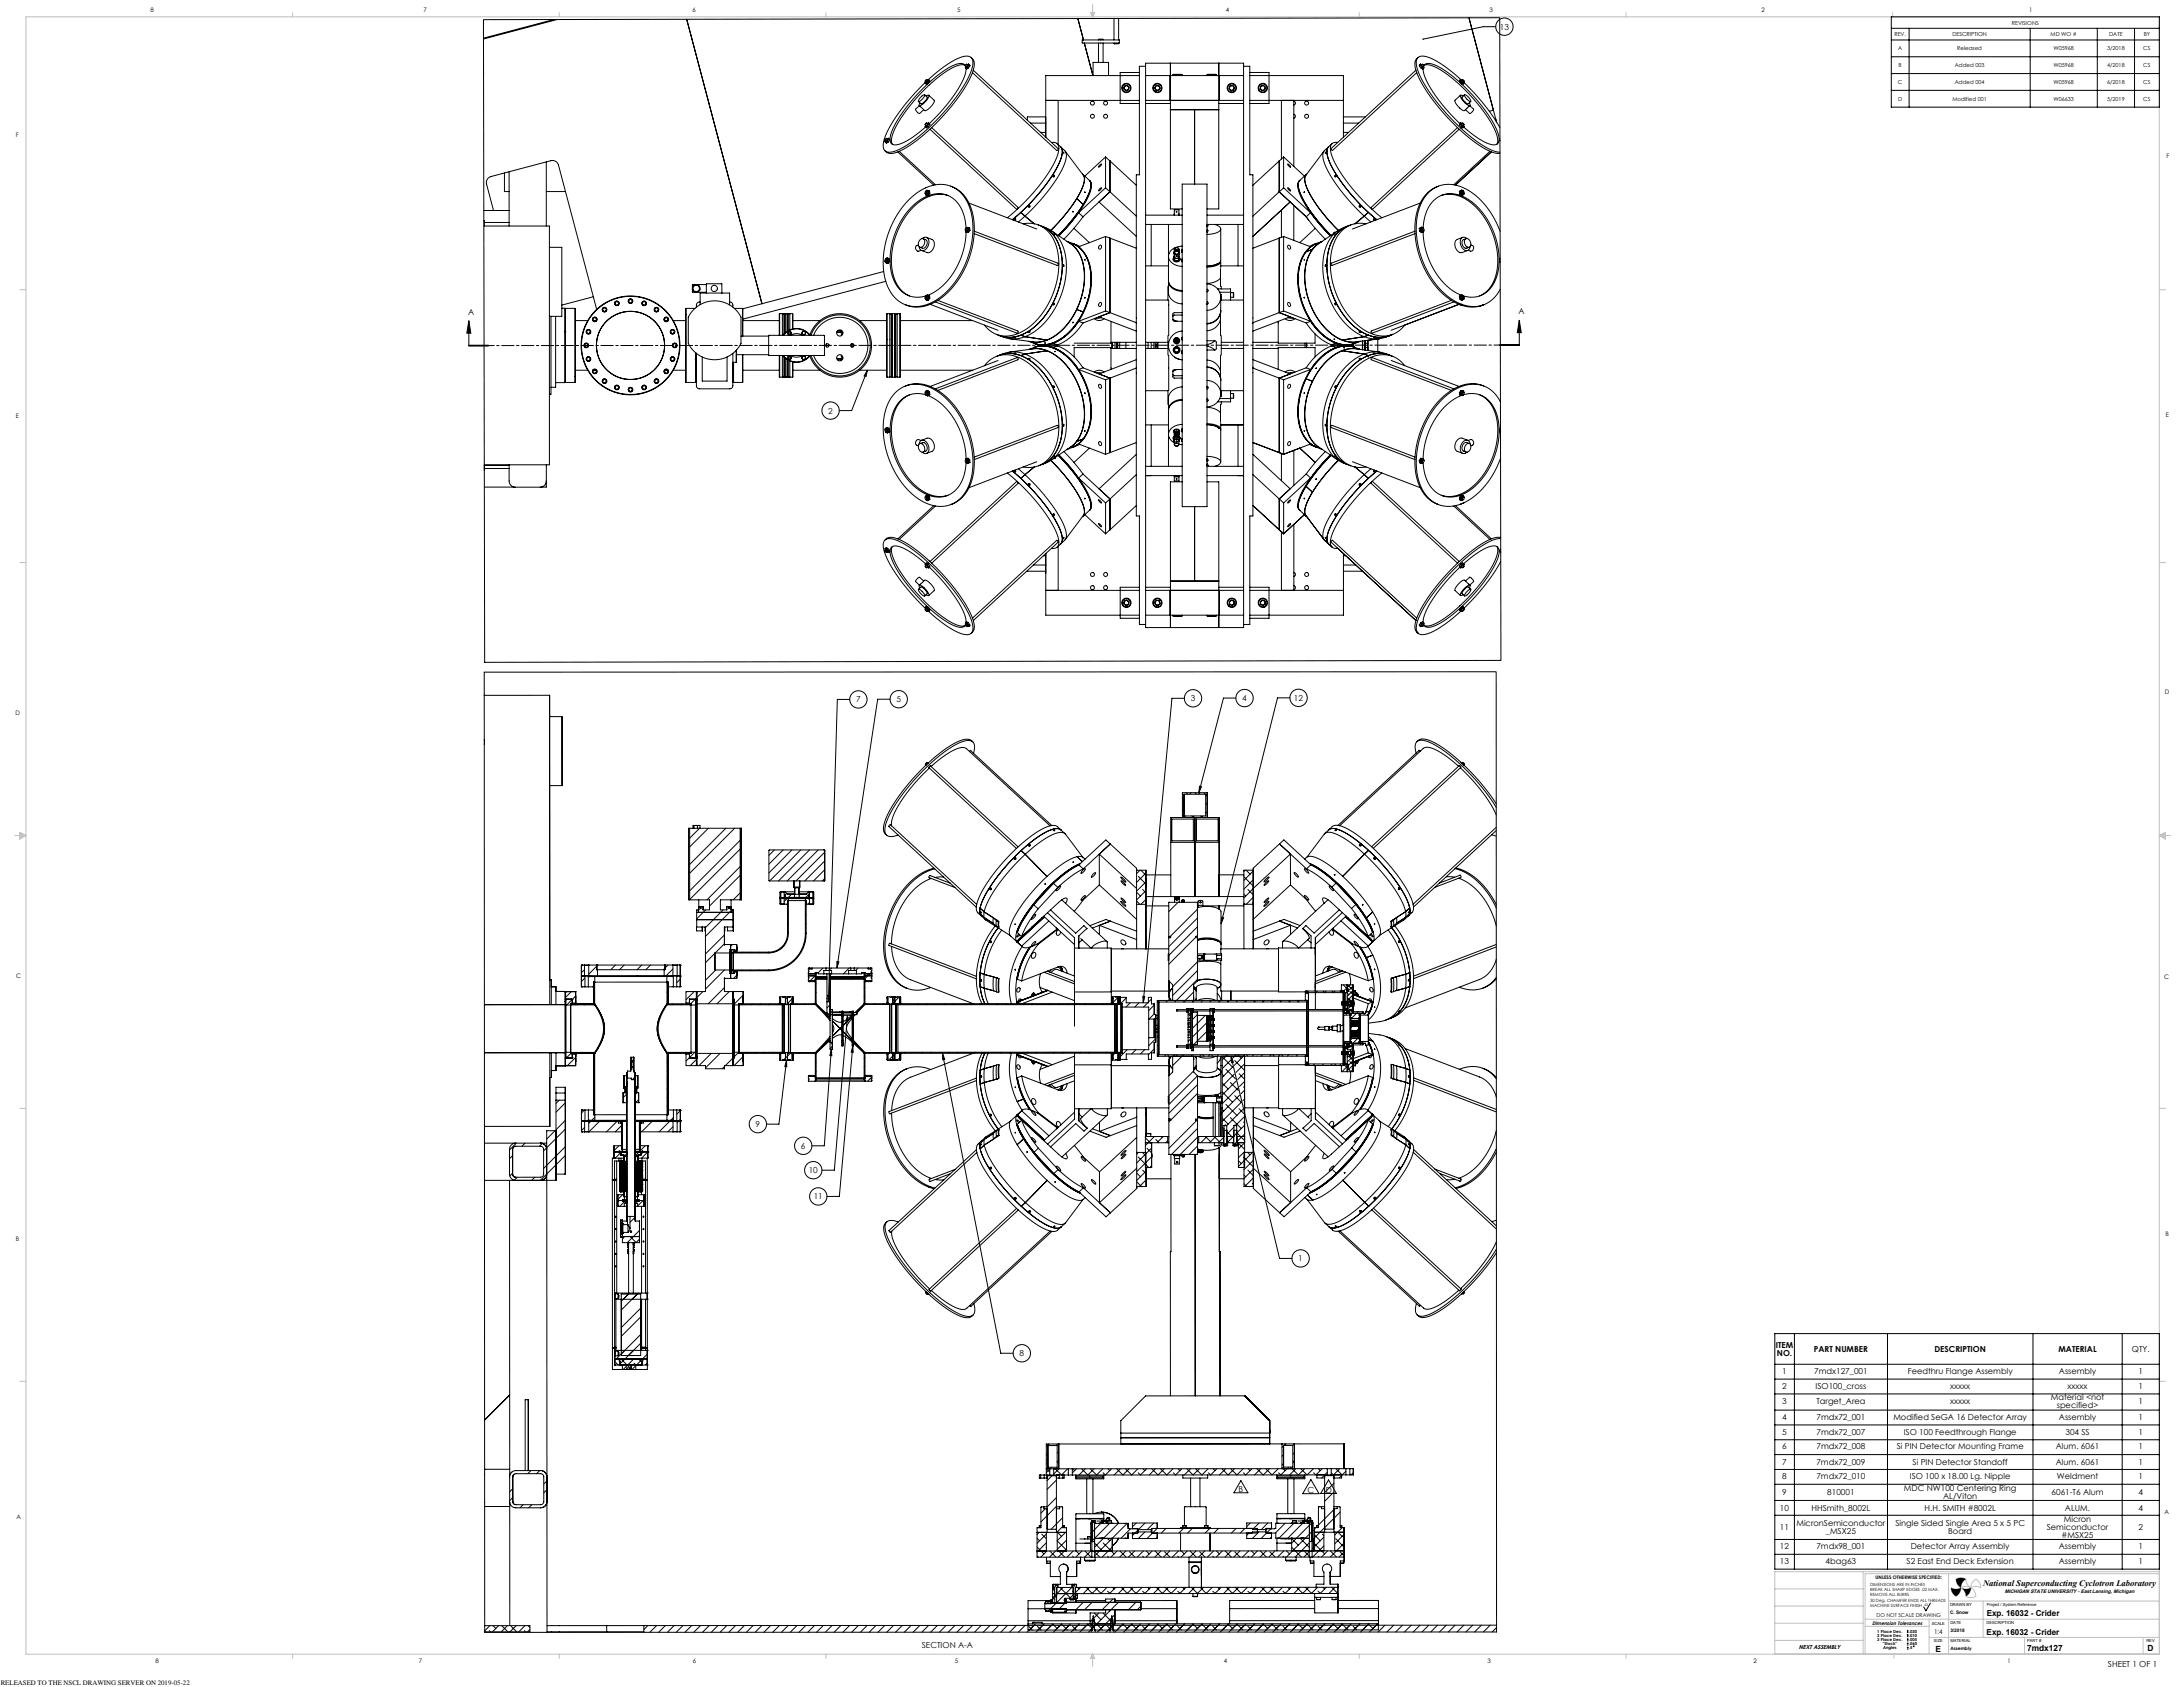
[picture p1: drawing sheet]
<svg xmlns="http://www.w3.org/2000/svg" width="1118mm" height="864mm" viewBox="0 0 1118 864" stroke-linecap="round" stroke-linejoin="round" font-family="sans-serif">
<defs><g id="words">
<text font-size="5.5" x="1015" y="812">National Superconducting Cyclotron Laboratory</text>
<g font-size="4.4">
<text x="991" y="846">E</text>
<text x="1038" y="845">7mdx127</text>
<text x="1099" y="845">D</text>
</g>
<g font-size="4.2">
<text x="768" y="15">13</text>
<text x="240" y="161">A</text>
<text x="777" y="161">A</text>
<text x="424" y="212">2</text>
<text x="438" y="360">7</text>
<text x="459" y="359">5</text>
<text x="610" y="359">3</text>
<text x="636" y="359">4</text>
<text x="662" y="359">12</text>
<text x="387" y="577">9</text>
<text x="410" y="588">6</text>
<text x="414" y="601">10</text>
<text x="417" y="614">11</text>
<text x="665" y="646">1</text>
<text x="522" y="694">8</text>
<text x="909" y="690">ITEM</text>
<text x="910" y="694">NO.</text>
<text x="929" y="692">PART NUMBER</text>
<text x="990" y="692">DESCRIPTION</text>
<text x="1054" y="692">MATERIAL</text>
<text x="1091" y="692">QTY.</text>
<text x="912" y="703">1</text>
<text x="929" y="703">7mdx127_001</text>
<text x="977" y="703">Feedthru Flange Assembly</text>
<text x="1054" y="703">Assembly</text>
<text x="1095" y="703">1</text>
<text x="912" y="711">2</text>
<text x="929" y="711">ISO100_cross</text>
<text x="998" y="711">xxxxx</text>
<text x="1059" y="711">xxxxx</text>
<text x="1095" y="711">1</text>
<text x="912" y="719">3</text>
<text x="930" y="719">Target_Area</text>
<text x="998" y="719">xxxxx</text>
<text x="1050" y="717">Material &lt;not</text>
<text x="1095" y="719">1</text>
<text x="1053" y="721">specified&gt;</text>
<text x="912" y="727">4</text>
<text x="930" y="727">7mdx72_001</text>
<text x="969" y="727">Modified SeGA 16 Detector Array</text>
<text x="1054" y="727">Assembly</text>
<text x="1095" y="727">1</text>
<text x="912" y="734">5</text>
<text x="930" y="734">7mdx72_007</text>
<text x="975" y="734">ISO 100 Feedthrough Flange</text>
<text x="1057" y="734">304 SS</text>
<text x="1095" y="734">1</text>
<text x="912" y="742">6</text>
<text x="930" y="742">7mdx72_008</text>
<text x="971" y="742">Si PIN Detector Mounting Frame</text>
<text x="1053" y="742">Alum. 6061</text>
<text x="1095" y="742">1</text>
<text x="912" y="750">7</text>
<text x="930" y="750">7mdx72_009</text>
<text x="979" y="750">Si PIN Detector Standoff</text>
<text x="1053" y="750">Alum. 6061</text>
<text x="1095" y="750">1</text>
<text x="912" y="757">8</text>
<text x="930" y="757">7mdx72_010</text>
<text x="978" y="757">ISO 100 x 18.00 Lg. Nipple</text>
<text x="1053" y="757">Weldment</text>
<text x="1095" y="757">1</text>
<text x="634" y="764">B</text>
<text x="669" y="764">C</text>
<text x="679" y="764">D</text>
<text x="912" y="765">9</text>
<text x="935" y="765">810001</text>
<text x="975" y="763">MDC NW100 Centering Ring</text>
<text x="995" y="767">AL/Viton</text>
<text x="1050" y="765">6061-T6 Alum</text>
<text x="1095" y="765">4</text>
<text x="911" y="773">10</text>
<text x="927" y="773">HHSmith_8002L</text>
<text x="985" y="773">H.H. SMITH #8002L</text>
<text x="1057" y="773">ALUM.</text>
<text x="1095" y="773">4</text>
<text x="1057" y="779">Micron</text>
<text x="911" y="783">11</text>
<text x="920" y="781">MicronSemiconductor</text>
<text x="935" y="785">_MSX25</text>
<text x="970" y="781">Single Sided Single Area 5 x 5 PC</text>
<text x="997" y="785">Board</text>
<text x="1048" y="783">Semiconductor</text>
<text x="1095" y="783">2</text>
<text x="1055" y="787">#MSX25</text>
<text x="911" y="793">12</text>
<text x="930" y="793">7mdx98_001</text>
<text x="978" y="793">Detector Array Assembly</text>
<text x="1054" y="793">Assembly</text>
<text x="1095" y="793">1</text>
<text x="911" y="801">13</text>
<text x="935" y="801">4bag63</text>
<text x="976" y="801">S2 East End Deck Extension</text>
<text x="1054" y="801">Assembly</text>
<text x="1095" y="801">1</text>
<text x="1017" y="827">Exp. 16032 - Crider</text>
<text x="1017" y="837">Exp. 16032 - Crider</text>
<text x="472" y="843">SECTION A-A</text>
<text x="1079" y="853">SHEET 1 OF 1</text>
</g>
<text font-size="3.5" fill="#010101" x="0" y="863">RELEASED TO THE NSCL DRAWING SERVER ON 2019-05-22</text>
<text font-size="3.4" x="990" y="836">1:4</text>
<g font-size="3.2">
<text x="77" y="6">8</text>
<text x="217" y="6">7</text>
<text x="355" y="6">6</text>
<text x="490" y="6">5</text>
<text x="628" y="6">4</text>
<text x="763" y="6">3</text>
<text x="902" y="6">2</text>
<text x="1039" y="6">1</text>
<text x="8" y="70">F</text>
<text x="1109" y="81">F</text>
<text x="8" y="214">E</text>
<text x="1109" y="213">E</text>
<text x="1108" y="355">D</text>
<text x="8" y="366">D</text>
<text x="8" y="501">C</text>
<text x="1108" y="501">C</text>
<text x="8" y="635">B</text>
<text x="1109" y="633">B</text>
<text x="8" y="778">A</text>
<text x="1108" y="775">A</text>
<text x="80" y="851">8</text>
<text x="214" y="851">7</text>
<text x="355" y="851">6</text>
<text x="489" y="851">5</text>
<text x="627" y="851">4</text>
<text x="762" y="851">3</text>
<text x="898" y="851">2</text>
<text x="1028" y="851">1</text>
</g>
<text font-size="2.9" x="921" y="844">NEXT ASSEMBLY</text>
<g font-size="2.8">
<text x="1030" y="13">REVISIONS</text>
<text x="970" y="19">REV.</text>
<text x="1000" y="19">DESCRIPTION</text>
<text x="1050" y="19">MD WO #</text>
<text x="1080" y="19">DATE</text>
<text x="1097" y="19">BY</text>
<text x="972" y="26">A</text>
<text x="1002" y="26">Released</text>
<text x="1051" y="26">W05968</text>
<text x="1079" y="26">3/2018</text>
<text x="1097" y="26">CS</text>
<text x="972" y="34">B</text>
<text x="1001" y="34">Added 003</text>
<text x="1051" y="34">W05968</text>
<text x="1079" y="34">4/2018</text>
<text x="1097" y="34">CS</text>
<text x="972" y="43">C</text>
<text x="1001" y="43">Added 004</text>
<text x="1051" y="43">W05968</text>
<text x="1079" y="43">6/2018</text>
<text x="1097" y="43">CS</text>
<text x="972" y="52">D</text>
<text x="1000" y="52">Modified 001</text>
<text x="1051" y="52">W06633</text>
<text x="1079" y="52">5/2019</text>
<text x="1097" y="52">CS</text>
</g>
<text font-size="2.7" x="961" y="828">DO NOT SCALE DRAWING</text>
<g font-size="2.6">
<text x="1026" y="815">MICHIGAN STATE UNIVERSITY - East Lansing, Michigan</text>
<text x="958" y="832">Dimension Tolerances</text>
</g>
<text font-size="2.5" x="960" y="808">UNLESS OTHERWISE SPECIFIED:</text>
<g font-size="2.4">
<text x="998" y="826">C. Snow</text>
<text x="999" y="835">3/2018</text>
<text x="999" y="845">Assembly</text>
</g>
<g font-size="2.2">
<text x="957" y="812">DIMENSIONS ARE IN INCHES</text>
<text x="957" y="815">BREAK ALL SHARP EDGES .02 MAX.</text>
<text x="957" y="817">REMOVE ALL BURRS</text>
<text x="957" y="820">30 Deg. CHAMFER ENDS ALL THREADS</text>
<text x="957" y="823">MACHINE SURFACE FINISH</text>
</g>
<g font-size="2.1">
<text x="1017" y="822">Project / System Reference</text>
<text x="998" y="822">DRAWN BY</text>
<text x="989" y="832">SCALE</text>
<text x="998" y="831">DATE</text>
<text x="1017" y="831">DESCRIPTION</text>
<text x="961" y="836">1 Place Dec.</text>
<text x="961" y="838">2 Place Dec.</text>
<text x="961" y="840">3 Place Dec.</text>
<text x="977" y="836">.030</text>
<text x="977" y="838">.010</text>
<text x="977" y="840">.005</text>
<text x="964" y="842">&quot;Stock&quot;</text>
<text x="964" y="844">Angles</text>
<text x="977" y="842">.060</text>
<text x="977" y="844">.5</text>
<text x="990" y="841">SIZE</text>
<text x="999" y="841">MATERIAL</text>
<text x="1038" y="841">PART #</text>
<text x="1099" y="841">REV</text>
</g>
<text font-size="1.8" x="985" y="822">63</text>
</g></defs>
<g fill="none" stroke="#000" stroke-width=".51">
<path d="M248 10l520-1v329l-520 1zM284 10l-36 10M285 10l-37 10M352 10l38 145M552 9l3 11M570 9v11M573 9v11M752 9l14 53M766 14h-7l-30 6M968 9h137v46h-137zM968 14h137M977 14v41"/>
<path d="M1039 14v41M1074 14v41M1093 14v41M494 33a14 14 0 0 0-12 5 77 77 0 0 0-25 32v4M494 34a5 5 0 0 0-7 0 79 79 0 0 0-31 35 3 3 0 0 0 1 5 3 3 0 0 0 4 0l6-4 7-5M494 35h.1M494 34v1M494 33h1l-1 1zM495 35a48 48 0 0 1-15 24l-4 4M495 35h-1M495 33v1h-1M495 34v1"/>
<path d="M495 34l1 1M496 34h-1M496 34l-1 1M496 35h-1h-1M496 33h-1M496 33v1M496 33h.1M496 33l1 1M497 34l-1 1M497 29a7 7 0 0 1 0 9 95 95 0 0 1-37 40l-3 1a4 4 0 0 1-4-2M498 36l44 40v1h-1l-43-40M554 20h19v2h-19z"/>
<path d="M555 22l5 17v-7h8v7M562 20h3M562 20h.1M562 22v10M565 20h.1M565 22v10M570 22h3M570 22h.1M573 22h.1M583 39h-48v31M583 37h-10v16h10M586 32h51v289h-50z"/>
<path d="M586 34h-3v55h-1v175h1v56h4M599 39v12M599 32v75h6M600 38v1M605 38h-5M605 38v1M618 38v1M623 38h-5M623 38v1M624 32v75h-6M624 39v12M637 34h3v55h1v175h-1v56h-3"/>
<path d="M637 39h-51M640 37h10v16h-10M640 39h48v31M725 36l-44 40 1 1 43-40M726 29a6 6 0 0 0 0 9 94 94 0 0 0 37 40l5 1M727 34l1 1M727 33h.1M727 33v1M727 33h1M727 33l1 1M728 33h-1M728 33h.1"/>
<path d="M728 34l1 1M728 34v1M728 35h1M728 35h.1M728 33l1 1zM728 33v1h1M729 35a51 51 0 0 0 16 26l2 2M729 35h.1M729 34v1M729 34h.1M729 35h-1M729 34v-1a7 7 0 0 1 8 2 79 79 0 0 1 30 34 3 3 0 0 1 0 5 3 3 0 0 1-5 0l-5-3-8-6"/>
<path d="M729 33a20 20 0 0 1 14 7 73 73 0 0 1 24 30l-1 4M968 29h137M968 38h137M968 20h137M471 54l-2 2 1 2h1l2-2M471 50l2-2a3 3 0 0 1-3 4zM473 49l2 1a5 5 0 0 1-4 3l-1-1M474 42h.1M474 42v1M474 43h.1M474 41v1zM474 49h1a6 6 0 0 1-4 5v-1"/>
<path d="M474 41h1l-1 1M475 42h-1M475 42v1M475 41h.1M475 42h.1M475 43h-1M475 41a40 40 0 0 1 20-12 3 3 0 0 1 3 5 86 86 0 0 1-27 35 28 28 0 0 1-17 9 4 4 0 0 1-2-6 80 80 0 0 1 22-30M475 41v1M475 41h1M475 41l1 1M475 49l3 2a7 7 0 0 1-5 6l-2-3M476 41l-1 1"/>
<path d="M476 41v1M476 42l-1 1M535 60h-9v2M542 51v23M576 44h1l1 1v1h-2l-1-1zM583 51h-48M592 44h1l1 1-1 1h-1l-1-1zM599 53h-13M612 56v38M624 56h-25M630 44h1l1 1v1h-2l-1-1zM637 51h-51"/>
<path d="M637 53h-13M646 44h1l1 1-1 1h-1l-1-1zM656 51v30M662 51v34M662 52a1 1 0 0 1 1 1 1 1 0 0 1-1 1M662 59a1 1 0 0 1 1 1 1 1 0 0 1-1 1M688 51h-48M699 60h-11M747 42l1 1M748 41h.1M748 41l-1 1M748 49l-3 2a7 7 0 0 0 5 6l3-3"/>
<path d="M748 41v1M748 41a40 40 0 0 0-20-12 4 4 0 0 0-3 5 90 90 0 0 0 29 37 27 27 0 0 0 14 7M748 42h1M749 42h.1M749 42l-1 1M749 41h-1l1 1M749 41l1 1zM749 49h-1a6 6 0 0 0 5 5l-1-1M749 42v1M749 42a102 102 0 0 1 19 23M749 43h-1M750 42h-1"/>
<path d="M750 42h.1M750 49a4 4 0 0 1 3 3l-2-2zM750 49l-1 1a5 5 0 0 0 3 3l1-1M752 54l2 2-1 2h-1l-2-2M765 56l-3 1M968 46h137M453 73h.1M453 72h.1M453 72v1M453 71h1l-1 1zM454 72l-1 1M454 71v1h-1"/>
<path d="M454 72h.1M454 72l1 1M455 72h-1M455 71h.1M455 73h-1h-1M455 71h-1M455 71v1M455 72v1M460 78l18 17M460 77l19 18M474 65h.1M474 64v1"/>
<path d="M474 63v1zM474 63l1 1h-1M475 64l-1 1M475 64v1M475 63h.1M475 64h.1M475 65h-1M475 63v1M475 63h1M475 63l1 1M476 63l-1 1M476 63v1"/>
<path d="M476 64l-1 1M477 65l44 41v1h-1l-44-41M533 68h2M535 63h-7M535 60h.1M538 73a3 3 0 0 1 4 1 3 3 0 0 1 0 4 82 82 0 0 1-26 33M541 74l4 4a16 16 0 0 1-3 12 100 100 0 0 1-17 21M544 78l1 1zM545 77l10 13a14 14 0 0 1-4 12l-6 8-7 8 7-8 6-8M678 77l-9 13a14 14 0 0 0 3 12l6 8 7 8a57 57 0 0 1-17-26v-2l1-1M679 78l-1 1zM680 75v1a16 16 0 0 0 4 13 102 102 0 0 0 21 23l-4-3-3 2 2-2a73 73 0 0 1-21-30v-3z"/>
<path d="M682 74l-4 4a16 16 0 0 0 4 12 100 100 0 0 0 16 21M685 73a3 3 0 0 0-4 1 3 3 0 0 0 0 4 82 82 0 0 0 26 33M690 68h-2M696 63h-8M746 65l-44 41v1h1l44-41M747 64l1 1M748 63h.1M748 63l-1 1M748 64h.1M748 64h-1M748 63v1M748 64l1 1"/>
<path d="M749 65h.1M749 65h-1M749 63l1 1zM749 63l-1 1h1h1M749 64v1M763 77l-19 18M764 78l-19 17M766 61h.1M768 72h.1M768 71v1M258 89v9h3M261 88v28"/>
<path d="M280 83v33M290 98h-10M474 99h.1M474 99v1M474 100h.1M474 100h1M474 98h1l-1 1M475 100h.1M475 97l-1 1M475 97v1M475 99v1M475 99l-1 1"/>
<path d="M475 98l1 1M475 98v1M475 98h.1M476 99h.1M476 99h-1M476 99l-1 1M487 95a20 20 0 0 1 12 20 44 44 0 0 1-21 40 17 17 0 0 1-14 1M539 90h.1M554 89a8 8 0 0 1-1 10l-2 3M554 89l4 4a15 15 0 0 1-4 13l-5 8-7 7 10-12M555 98v1M558 92v1a15 15 0 0 1-4 12l-6 8-6 7 7-7 6-8"/>
<path d="M558 92l1 2-1 3-3 8M563 84h1l-2 2zM563 97l1-1-2 2zM566 80l16 15M566 80v16M566 80l-11 10M566 96l16 15M566 96l-14 13M568 82v16l-14 13M568 82h.1M605 94h13v165h-13zM655 98v-16v16l14 13"/>
<path d="M657 80l-16 15M657 80v16M657 80l11 10M657 96l-16 15M657 96l14 13-2 2M659 84l2 2zM659 96l2 2zM665 92v1a17 17 0 0 0 4 13l5 7 7 7a59 59 0 0 1-16-25zM668 98h.1M668 98v1M669 89l-4 4a15 15 0 0 0 4 13l6 8 6 7-10-12M684 90h.1"/>
<path d="M736 95a20 20 0 0 0-12 21 44 44 0 0 0 22 39 16 16 0 0 0 14 1M747 98v1M747 99l2 1M748 98h.1M748 98h-1M748 99h.1M748 99h-1M748 98v1M748 98h1M748 99l1 1M748 97v1M748 97l1 1"/>
<path d="M748 97l-1 1M749 98h.1M749 98l-1 1h1M749 100h.1M749 99v1zM248 113v3M248 116h33v122h-33v3M253 108l-4-14a3 3 0 0 1 2-4l31-8a3 3 0 0 1 4 3l19 73M261 108h-13M261 114h-13M465 103a20 20 0 0 1 24-7 25 25 0 0 1 9 25 42 42 0 0 1-23 35 16 16 0 0 1-22-13 46 46 0 0 1 12-40zM485 100a20 20 0 0 0-21 10 36 36 0 0 0-5 35 14 14 0 0 0 7 7"/>
<path d="M494 118h.1M494 118l1 1M494 118v1M494 119h1M495 117a16 16 0 0 0-13-18 25 25 0 0 0-22 17 31 31 0 0 0 0 32 13 13 0 0 0 14 3M495 119a36 36 0 0 1-20 32M495 117v1h-1M495 119h.1M495 119h1M495 116v1M495 116l1 1M496 118l-1 1"/>
<path d="M496 117v1M496 117l1 1M496 117h.1M496 118h1M496 118h.1M496 104l35 13M497 118l-1 1M499 118l43 17-1 1-42-16M519 112h.1M519 112h1M523 109a73 73 0 0 0 21-30v-2l-1-2v1a16 16 0 0 1-3 13 102 102 0 0 1-22 23l5-3 2 2M524 115a15 15 0 0 1 17 13 41 41 0 0 1-19 42 14 14 0 0 1-18-4"/>
<path d="M525 111l-4 3M525 111l5 4M527 105v1M532 115l3 2a20 20 0 0 1 11 20 40 40 0 0 1-21 35M538 118l10 7a23 23 0 0 1 6 25 34 34 0 0 1-18 24l-11-2M539 120h1zM549 108h.1M549 108v1M550 117l8 7M551 102l4 3M551 102h.1M552 109l2 2"/>
<path d="M554 111l-9 11M554 111h.1M563 103l19 18M589 115v21M598 115v15M601 110h.1M601 110v-3h2l1 3M604 110h.1M605 110h-19M605 115h-19M618 117v1M618 118h.1"/>
<path d="M618 119h.1M618 115h.1M618 116h.1M618 115v1M618 118v1M622 115l2 1 1 1M625 117l-2 2-5 1M625 117v17l-2 1-5 1M634 115v21M637 110h-19M637 115h-19M656 108v13"/>
<path d="M661 103l-20 18M661 103h.1M662 105v18M669 111l9 11M669 111l1 2M673 117l-8 7M683 119h.1M685 118l-10 7a23 23 0 0 0-6 25 34 34 0 0 0 18 24M692 115l-4 2a20 20 0 0 0-11 20 40 40 0 0 0 21 35M696 105l1 1M698 111l4 3M698 111l-4 4"/>
<path d="M699 115a15 15 0 0 0-17 13 41 41 0 0 0 19 42 14 14 0 0 0 18-4M704 112h-1M724 118l-42 17h-1l1 1 42-16M727 117v1M727 118l1 1M727 104l-35 13M727 117h.1M727 118h1M727 118h.1M727 117l1 1M728 116l-1 1M728 116v1"/>
<path d="M728 118l1 1M728 118v1M728 116h.1M728 117v1M728 117h1a17 17 0 0 1 12-18 25 25 0 0 1 22 16 32 32 0 0 1 0 32 13 13 0 0 1-14 4M728 117h.1M729 119a37 37 0 0 0 19 32M729 119h-1M729 118h-1M729 118v1zM738 100a19 19 0 0 1 20 9 36 36 0 0 1 6 37 13 13 0 0 1-6 5M768 118a35 35 0 0 0-24-23 16 16 0 0 0-18 15 44 44 0 0 0 21 45 15 15 0 0 0 21-7"/>
<path d="M281 127h7v9v26h-7M452 139l-62 16M453 134h.1M453 134h1M453 134l2 1M454 133l-1 1M454 134v1M454 135h1M454 132v1M454 132l1 1M454 132h1M455 134l-1 1"/>
<path d="M455 134h-1M455 133h.1M455 133v1M455 132v2M455 132v1M455 134v1M470 125l-1 1v2l1 1 2-1M471 123a1.6 1.6 0 0 1 2 0 1.6 1.6 0 0 1 0 2 1.7 1.7 0 0 1-2 1 1.7 1.7 0 0 1-1-2zM472 122a2.2 2.2 0 0 1 3 0 2.2 2.2 0 0 1 0 3v2a2.1 2.1 0 0 1-3 1 2.1 2.1 0 0 1-1-2M473 122l1 1a2.6 2.6 0 0 1 0 2 2.6 2.6 0 0 1-2 2h-1M474 122l3 1a4 4 0 0 1 1 4 4 4 0 0 1-3 2l-3-1M544 136h.1"/>
<path d="M549 125a19 19 0 0 1 10 19 36 36 0 0 1-20 32 13 13 0 0 1-10 0M549 125a19 19 0 0 1 9 20l-1 7-2 8M549 125h.1M553 126l-7-2a20 20 0 0 1 9 21l-1 8-3 5M555 133h.1M563 126a.8 .8 0 0 1 1 0 .8 .8 0 0 1-1 1 .8 .8 0 0 1-1 0zM566 121l-14 5-2-1a20 20 0 0 1 9 21 36 36 0 0 1-20 30 15 15 0 0 1-12-1 20 20 0 0 0 20-10l4-7M566 121l16 6M566 121v38M568 122v38l-14 5M568 122h.1M598 130h.1"/>
<path d="M598 130v14a7 7 0 0 0 7 5M598 136h-12M601 132a1.7 1.7 0 0 0 1 2 1.7 1.7 0 0 0 2-2M601 132l1 1 2-1M601 132a1.4 1.4 0 0 0 1 1 1.4 1.4 0 0 0 2-1M601 131v1M601 128l1 1M601 129v1M601 131a1.2 1.2 0 0 0 1 1 1.2 1.2 0 0 0 2-1M601 127h1a1.1 1.1 0 0 1 1 0 1.1 1.1 0 0 1 0 2 1.1 1.1 0 0 1-2-1zM602 128h1M602 128h.1"/>
<path d="M602 131h.1M602 131h1M603 128h.1M604 128v3l-1 1h-2v-4M604 128l-1 1M604 129v1M604 132a1.5 1.5 0 0 1-2 2 1.5 1.5 0 0 1-1-2M604 131v1M605 128v1M605 129h.1M605 133v1M605 128h.1"/>
<path d="M605 134h.1M605 126a5 5 0 0 0-5 2 5 5 0 0 0-1 6l3 2h3M605 133h.1M623 135l-2 1h-3M625 134l-3 2-4 1M625 137v10M625 134v3M637 136h-12M657 121l14 5 3-1M657 121l-16 6M657 121v38M659 126a1 1 0 0 1 2 0 1.1 1.1 0 0 1-2 1z"/>
<path d="M668 133h.1M670 126l7-2a19 19 0 0 0-9 20 35 35 0 0 0 20 31 13 13 0 0 0 8 0l-3 1M672 128l-3 1M673 125a20 20 0 0 0-9 21 36 36 0 0 0 20 30 14 14 0 0 0 9 0v1M674 125h.1M674 125a19 19 0 0 0-9 20 35 35 0 0 0 20 31 13 13 0 0 0 9 0M674 124a19 19 0 0 0-9 20 36 36 0 0 0 19 32 13 13 0 0 0 10 0M679 136h.1M679 136a20 20 0 0 1 11-20 20 20 0 0 0-11 20 40 40 0 0 0 21 35M679 136a40 40 0 0 0 22 36 15 15 0 0 0 10 0M683 120h1zM749 122l-3 1a4 4 0 0 0-1 4 4 4 0 0 0 4 2l2-1"/>
<path d="M750 122a2.3 2.3 0 0 1 3 2 2.3 2.3 0 0 1-1 3l-2-2zM751 122l-2 1a2.6 2.6 0 0 0 0 2 2.6 2.6 0 0 0 2 2h1M751 122a2.2 2.2 0 0 0-3 0 2.2 2.2 0 0 0 0 3l1 2a2.1 2.1 0 0 0 2 1 2.1 2.1 0 0 0 2-2M753 125l1 1v2l-1 1-1-1M768 133v1M768 134h.1M768 132v1M768 133h.1M288 158h6M289 158v12M289 158v38M294 158v38"/>
<path d="M304 152l-16 4M351 158v38M355 159a15 15 0 0 1 24 3v14a15 15 0 0 1-13 8 15 15 0 0 1-14-8v-14zM356 158h-5M356 146h2v2l-1 1h-2v-2zM358 155h-1v2M358 156v-6h16v6M362 146h-8v4h8M370 150v-5h-8v5M374 155h.1M374 155h1v2M376 158h4"/>
<path d="M380 158v14M380 158h.1M390 155l-10 3M453 144l-73 19M474 153h.1M474 153l1 1M474 152h1M475 152l-1 1M475 154h.1M475 151h-1M475 151v1M475 151h.1"/>
<path d="M475 153v1M475 153h-1M475 152h1M475 152v1M475 151l1 2M476 152l-1 1M476 152v1M476 153l-1 1M476 156l35 13M480 154l41 15v1v1l-42-16M539 155v1M551 158h.1"/>
<path d="M551 158l4 2M555 160a25 25 0 0 1-22 16h-4M555 152v1M563 155a.8 .8 0 0 1 1 1 .8 .8 0 0 1-1 1 .8 .8 0 0 1-1-1zM566 159l16 6M566 159l-14 5 2 1M598 147v7h-12M598 150a6 6 0 0 0 7 6M598 154v18M605 149l-3-1a5 5 0 0 1-4-4v6M618 148v1M618 145a7 7 0 0 1 7 7"/>
<path d="M618 154v1M618 149h.1M618 156h.1M618 155v1M624 148h6v6M625 142a8 8 0 0 1-7 3M625 152v7a7 7 0 0 1-7 7M625 152a7 7 0 0 1-7 7M625 151v3h12M625 147v1M625 151h.1M630 150h1"/>
<path d="M630 152h1M630 150h-6M631 150v2M657 159l-16 6M657 159l14 5-2 1M659 155a1.1 1.1 0 0 1 2 1 1 1 0 0 1-2 0zM668 152v1M684 155v1M743 154l-41 15v1l1 1 41-16M747 152v1M747 153l2 1M748 151v1"/>
<path d="M748 151l-1 1M748 153h.1M748 153h-1M748 152v1M748 151h1M748 151h.1M748 153h1M748 153l1 1M748 152v1h1M749 156h-2l-35 13M749 151h.1M749 151l-1 1"/>
<path d="M749 153v1M749 153h.1M759 156l-1 1M240 164l1 7h-2zM240 164v13h10M240 177h10zM250 177h-10M282 162v38a1.3 1.3 0 0 1 0 1 1.3 1.3 0 0 1-1 1M284 162v36h-2M289 170h.1M289 170v26M301 164h-6"/>
<path d="M304 164h1M340 164h2M345 164h6M377 179v6M394 172h28v10h-28M394 172h-15M394 172v10M399 164h-19M399 161v11M399 161h2M401 161h.1M401 161v11"/>
<path d="M401 161v10M402 161v9M402 161v10M403 161v9M404 161h.1M404 161v8M404 161h-3M404 170v1M404 161h2M406 161v7M411 172a6 6 0 0 0-6 0M415 172a8 8 0 0 0-14 0"/>
<path d="M415 171a16 16 0 0 1 25-7 16 16 0 0 1 0 26 16 16 0 0 1-25-8M415 172a9 9 0 0 0-14 0M415 172a16 16 0 0 1 24-8 16 16 0 0 1 0 25 16 16 0 0 1-24-7M417 172a14 14 0 0 1 22-7 14 14 0 0 1 0 23 14 14 0 0 1-22-6M420 164h-14M423 176v2M428 170h3M429 169h2M431 169v3M431 170h.1M431 170v1M436 176v2"/>
<path d="M437 176v2M454 164h-14M454 161v32M454 161h2M456 161h.1M456 161v32M456 161h3M457 161v32M458 161v32M459 161v32M459 161h.1M459 161h2"/>
<path d="M461 161v32M498 164h-37M510 171l4 2a15 15 0 0 0 11-1M517 173l13 2 6-1M519 173h1zM522 172a15 15 0 0 1-10 0 20 20 0 0 0 22-9 40 40 0 0 0 7-39 15 15 0 0 0-8-8 20 20 0 0 1 11 20 40 40 0 0 1-21 36h2M525 172l11 2M526 170h1zM527 170h.1M527 179a18 18 0 0 1 23 7 36 36 0 0 1 6 36 13 13 0 0 1-7 7l-3 1a19 19 0 0 0 9-20 35 35 0 0 0-20-31 14 14 0 0 0-8 0zM529 178a18 18 0 0 1 20 8 36 36 0 0 1 7 36 13 13 0 0 1-7 7M529 178a19 19 0 0 1 21 8 36 36 0 0 1 6 37 13 13 0 0 1-7 6"/>
<path d="M530 176h2M532 177l-2 1M535 176h.1M536 180l-11 1M536 180l-6-1-13 1M536 174h.1M536 180h.1M536 177h5M539 176l2 1M540 180h.1M540 178a28 28 0 0 1 12 10M542 177a28 28 0 0 1 12 11"/>
<path d="M542 177h-6M542 177l-3 1M549 165h.1M552 165l-2 2a26 26 0 0 1-11 9M554 165l-1 3a26 26 0 0 1-12 9M560 163a4 4 0 0 0 5 0M563 162l19 7M564 163h-3M569 165v11h-19M569 175v3M571 175v3M572 175v3"/>
<path d="M573 175v3M576 175v3M582 175h-13M582 178h-13M588 175v3M589 175v3M591 175v3M591 176h1M591 177h1M592 175v3M593 175v3zM598 172v10"/>
<path d="M598 175h-11M598 178h-11M600 163l3 1M602 176h1M602 173h1M602 178h1M602 178a1.4 1.4 0 0 0-1 1 1.4 1.4 0 0 0 1 2M602 178h.1M603 178a1.4 1.4 0 0 1 1 1 1.4 1.4 0 0 1-1 2M603 178h.1M605 173v1M605 173h.1"/>
<path d="M605 174h.1M605 180h.1M605 160h-4a4 4 0 0 0 0 4h4M605 161h-4l-1 1M605 169a7 7 0 0 0-7 8 7 7 0 0 0 7 7l-4-1M618 174h4a4 4 0 0 1 0 5h-4M618 177l2 1 2 1M622 174l-2 2h-2M625 162v10M625 163a7 7 0 0 1-7 6M625 160v-1a7 7 0 0 1-7 7M625 172v10"/>
<path d="M637 175h-12M637 178h-12M654 165v11h19v-5M654 175h-13M654 178h-13M655 160v-38v38l14 5M659 163h3M661 162l-20 7M663 163a4 4 0 0 1-5 0M668 176v2M669 165l3 4a26 26 0 0 0 10 8M669 176v2z"/>
<path d="M671 165l3 3a26 26 0 0 0 9 7M682 177a28 28 0 0 0-13 11M682 177l2 1M682 177h5M683 174h.1M683 178a28 28 0 0 0-11 10M684 176l-2 1M687 177h.1M687 177h-5M687 180a36 36 0 0 0-17 43l4 5 11 8M687 180l11 1M687 174h.1"/>
<path d="M687 180l6-2 13 2M687 180h.1M688 178h.1M690 177h.1M691 177l2 1M693 176v2M693 176h-2M694 178a19 19 0 0 0-21 8l-4 8M694 178a18 18 0 0 0-20 8 36 36 0 0 0-7 36 13 13 0 0 0 7 7M696 170h1zM696 170h1M697 175v4"/>
<path d="M698 175v4M698 172l-11 2M698 172a15 15 0 0 0 11 1M699 174v5zM699 178h1M699 174v5M700 176v-2v5v-1M700 176h-1M700 176v2M703 173h1zM705 174v6M706 173l-13 2-6-1"/>
<path d="M709 173h.1M711 172a15 15 0 0 1-10 0h-3M711 172h.1M713 171l-4 2M778 164v13h-10M778 164l1 6h-2zM778 176h-10M778 177h-10M294 196h-10M301 190h-6M304 190h1M340 190h2"/>
<path d="M351 190h-6M351 196h5M356 184v-3v15M356 184h.1M356 184v12M356 181v3M356 196h1M356 196h.1M357 189v1M357 194v1M372 183v12h-12v-12M375 181v16v2h-1h-16h-1v-2v-16"/>
<path d="M375 185h2M375 189v1M375 194v1M375 185v11zM375 196h.1M375 196h1M376 185v11M376 196h4M376 196h.1M380 182v14M394 182h-17M399 182v11"/>
<path d="M399 190h-19M399 193h2M401 182v11M401 193h.1M401 183v10M402 183v10M403 184v9M404 183v1M404 184v9M404 193h.1M404 193h-3M404 182v2"/>
<path d="M404 185v8M404 193h2M406 185v8M411 182a6 6 0 0 1-6 0M415 182a8 8 0 0 1-14 0M415 182a9 9 0 0 1-14 0M420 190h-14M429 184h2M431 182v3M431 184h-3M431 182v2M431 184h.1"/>
<path d="M444 190l-1 3-1-1zM444 190l-8 20h-6M454 190h-14M454 193h2M456 193h.1M456 193h3M459 193h.1M459 193h2M464 198a20 20 0 0 1 22 7 44 44 0 0 1 10 44 16 16 0 0 1-9 9M479 199l42-16v1l-41 16M498 190h-37M504 187a15 15 0 0 1 23-1 41 41 0 0 1 13 45 14 14 0 0 1-16 8"/>
<path d="M511 185l-35 13M519 181h1zM525 181a15 15 0 0 0-11 0l-4 1M525 181l-2 1a15 15 0 0 0-11 0 20 20 0 0 1 22 8 40 40 0 0 1 7 40 15 15 0 0 1-8 8 20 20 0 0 0 11-20 40 40 0 0 0-21-36M525 181a40 40 0 0 1 21 39 19 19 0 0 1-11 17l-3 1M525 181l11-1a36 36 0 0 1 17 43l-4 5-11 8M526 184h1zM527 184h.1M539 198h.1M550 183v-5h19v11M554 188l14 6v38M554 188l-2 1 14 5"/>
<path d="M561 191h3M563 197a.9 .9 0 0 1 1 1 .9 .9 0 0 1-1 0zM565 190a4 4 0 0 0-5 1M566 194v39M582 184l-19 7M582 188l-16 6M598 182v18M600 192h1h4M602 180v1M602 181h1M603 180v1M603 189l-3 1"/>
<path d="M605 180v1M605 189h-4a4 4 0 0 0 0 5h4M605 198a7 7 0 0 0-7 6M618 184a7 7 0 0 1 7 6M618 188a7 7 0 0 1 7 7M618 195a7 7 0 0 1 7 7M618 198v1M618 198h.1M625 182v10M625 193v2M625 195v7M625 195h.1"/>
<path d="M637 200h-12v3M641 188l16 6M641 184l20 7M655 194v38M657 194v39M658 190a4 4 0 0 1 5 0M660 197a.8 .8 0 0 1 1 0 .8 .8 0 0 1-1 1 .8 .8 0 0 1-1 0zM662 191h-3M669 194a30 30 0 0 0 0 32l5 3M669 194l3 1M669 188l-14 6M669 188l2 1-14 5"/>
<path d="M672 195a25 25 0 0 1 22-17l2 1a18 18 0 0 0-22 7 36 36 0 0 0-7 36 13 13 0 0 0 7 7M672 195a30 30 0 0 0 1 32l4 3-7-3M672 195h.1M673 183v-5h-19v11M674 188v1M684 198h.1M696 184h1zM697 184h-1M697 184h.1M698 181a40 40 0 0 0-21 39 19 19 0 0 0 11 17l4 1M698 181l3 1M698 181a15 15 0 0 1 11 0l4 1"/>
<path d="M701 182a15 15 0 0 1 10 0 20 20 0 0 0-21 8 40 40 0 0 0-8 40 15 15 0 0 0 8 8 20 20 0 0 1-11-20 40 40 0 0 1 21-36M701 182v1M703 181h1zM712 185l35 13M719 187a15 15 0 0 0-22-1 41 41 0 0 0-13 45 14 14 0 0 0 15 8M744 199l-41-16-1 1 41 16M748 200h.1M748 200l-1 1M748 200h1M760 198a20 20 0 0 0-22 6 44 44 0 0 0-11 45 16 16 0 0 0 9 9M453 220h1v1M453 219v1"/>
<path d="M453 219h1M454 219h.1M454 219h-1M454 219l1 1M454 219l1 2M455 220v1M455 220h.1M458 201a17 17 0 0 1 23 0 44 44 0 0 1 15 48 16 16 0 0 1-26 6 44 44 0 0 1-16-48zM466 202a19 19 0 0 0-10 20 36 36 0 0 0 20 31 14 14 0 0 0 9 1M474 200v1M474 200h1M474 202h.1"/>
<path d="M474 202a14 14 0 0 0-18 12 37 37 0 0 0 19 39 14 14 0 0 0 19-12l1-4M474 202h1M474 202l1 1M474 201l1 1h-1M474 201h.1M474 200h.1M474 200l2 1M475 200v2M475 200v1M475 202v1M475 203a36 36 0 0 1 20 32M475 202h1"/>
<path d="M475 202h.1M475 201v1M476 202h-1M476 201v1M476 201h-1M476 202l-1 1M476 202h.1M544 217v1M555 201h.1M587 200h11v7M589 218v21M598 203v7"/>
<path d="M598 218h-11M605 220v1M605 205l-3 1a5 5 0 0 0-4 4v13M605 204l-3 1a5 5 0 0 0-4 5M605 217a5 5 0 0 0-5 2 5 5 0 0 0-1 6l2 2M618 204v2M618 209a8 8 0 0 1 7 2M618 204h.1M618 217l5 1 2 2v16M618 217l5 1 2 2M618 217l4 1 2 2M618 204v1"/>
<path d="M625 203h.1M625 207v9M625 202a7 7 0 0 1-7 6M625 217v3M625 220h.1M625 206v1M630 201h1M630 200v6l-6-1M630 204h1M630 204h-6M631 201v3M634 218v21"/>
<path d="M637 218h-12M668 201h.1M679 217v1M747 201h1M747 201l1 1M748 201v1M748 202h.1M748 201h.1M748 202a36 36 0 0 0-19 33M748 202h1M748 200v1M749 200l-1 1"/>
<path d="M749 200v1M749 200h.1M749 202a14 14 0 0 1 18 13 37 37 0 0 1-19 38 14 14 0 0 1-19-11v-5M749 202h-1M749 201h-1v1M758 202a20 20 0 0 1 9 21 36 36 0 0 1-21 31 13 13 0 0 1-8 0M768 220h.1M768 220v1M768 206a16 16 0 0 0-24-6 44 44 0 0 0-17 48 16 16 0 0 0 26 8 42 42 0 0 0 15-21M768 219v1M261 238v8a3 3 0 0 0 3 3h13a3 3 0 0 0 3-3M261 238h-13"/>
<path d="M261 240h-13M280 238v8M454 221h.1M454 221h1M454 221v1M455 221l-1 1M455 221h.1M471 227a2.2 2.2 0 0 1 2-2 2.2 2.2 0 0 1 2 2l1 3a2 2 0 0 1-1 2 2 2 0 0 1-3-1M471 227a2.3 2.3 0 0 1 2 2 2.3 2.3 0 0 1-1 2l-2-2zM471 227h1a2.6 2.6 0 0 1 2 1 2.6 2.6 0 0 1 0 3h-1M472 226l-2-1-1 1v2h1M472 225l3-1a4 4 0 0 1 3 3 4 4 0 0 1-1 4l-3 1"/>
<path d="M494 235v1zM495 235h.1M495 237h1M495 237h.1M495 236v1M495 235l-1 1M495 235h1M495 235l1 1M496 237h-1M496 236v1M496 236h.1M496 237h.1"/>
<path d="M496 235l1 2M496 235v1M497 237h-1M497 237h-2M499 234l42-16h1v1l-43 16M521 240l4 3M529 239l-4 4M530 239l-5 4M531 236l-35 14M538 236a57 57 0 0 1 17 26v2l-10 12M538 236a58 58 0 0 1 17 26v1l-1 2M539 234l1-1z"/>
<path d="M540 235h.1M545 231l9 12M549 229h.1M550 229l2-2 14 6M553 227l-3 2M555 225l-4 1M555 221h.1M555 220v1M558 229l-8 8M563 226a.9 .9 0 0 1 1 1 .9 .9 0 0 1-1 1zM568 232h.1M582 227l-16 6"/>
<path d="M582 233l-19 17M598 224v15M601 225v1M601 225a1.5 1.5 0 0 1 1-2 1.5 1.5 0 0 1 2 2M601 228v-3h1h2v3M601 222h1a1.1 1.1 0 0 1 1 0 1.1 1.1 0 0 1 0 2 1.1 1.1 0 0 1-2-1zM602 222v1l1-1M602 222h.1M602 224l-1 1M602 221l-1 2M602 221v1l1-1M602 221h1"/>
<path d="M602 221l-1 1M602 221h.1M602 223l-1 1v1M602 226h.1M602 224l2 1M602 224h2v1M602 224h-1v1M603 226h-1M603 223l1 1v1M603 221l1 1-1-2h-1l-1 2M603 221h.1M603 221l1 2"/>
<path d="M603 224l1 1M603 222h.1M604 226a1.2 1.2 0 0 0-2-1 1.2 1.2 0 0 0-1 1M604 227l1 1M604 221a1.3 1.3 0 0 0-2-1 1.3 1.3 0 0 0-1 2M604 225v1M605 225v1M605 220h.1M605 225h.1M605 224v2M605 239h-18M618 235v1"/>
<path d="M618 238v1M618 234h5l2 2M618 235h.1M618 238h.1M618 235v1v-1M625 236l-1 2-2 1M637 239h-19M641 227l16 6M641 233l20 17M656 232v14M660 226a.8 .8 0 0 1 1 1 .8 .8 0 0 1-1 1 .8 .8 0 0 1-1-1zM662 231v17"/>
<path d="M665 229l8 8M668 220h.1M668 220v1M673 229l-2-2-14 6M679 231l-10 12M681 233a60 60 0 0 0-16 25v2v1a15 15 0 0 1 4-13l6-8zM683 233l1 1zM692 236l35 14M694 239l4 4M702 240l-4 3M724 234l-42-16h-1l1 1 42 16M727 236h.1"/>
<path d="M727 236v1M727 237h1M727 236l1 1M727 235v1M727 235h1M727 235h2M728 235l-1 1M728 237h.1M728 235h.1M728 235l1 1M728 235v1v1M728 235h1"/>
<path d="M729 237h-1M729 235v1M729 236h.1M751 227a1.7 1.7 0 0 1 2 1 1.7 1.7 0 0 1 0 2 1.6 1.6 0 0 1-3 1 1.6 1.6 0 0 1 0-2zM751 225l-2-1a4 4 0 0 0-4 3 4 4 0 0 0 1 4l3 1M752 225h1l1 1v2h-1M752 227h-1a2.6 2.6 0 0 0-2 1 2.6 2.6 0 0 0 0 3h2M753 227a2.2 2.2 0 0 0-2-2 2.2 2.2 0 0 0-3 2v3a2 2 0 0 0 1 2 2 2 0 0 0 2-1M248 241h.1M263 249h-15M280 246v3h-3M474 254v1z"/>
<path d="M474 254h1M474 256h1M474 254l1 1-1 1M474 254v1M474 254h.1M474 254h2M475 254v1M475 256h.1M475 255l1 1M475 255v1M475 255h.1M476 256h-1"/>
<path d="M476 254v2M476 254l-1 1M476 256h.1M478 259l-18 17M479 259l-19 17M516 242a83 83 0 0 1 26 34 3 3 0 0 1 0 4 3 3 0 0 1-4 1M518 241l5 4 2-2-2 2a73 73 0 0 1 21 30v2l-1 1a16 16 0 0 0-3-13 102 102 0 0 0-22-24zM520 241l-1 1M525 243a73 73 0 0 1 21 30l-1 3-4 4M527 248h.1M552 244l-10-11a59 59 0 0 1 17 25l-1 3-4 3M554 243l14 12v16"/>
<path d="M554 243l-2 2 14 12M555 255h.1M562 256l2 2zM566 257v16M582 243l-16 14M582 259l-16 14M589 243h.1M601 243v3h3v-3M601 244h3M602 243h1M605 243h-18M605 247h-6v74"/>
<path d="M612 259v38M618 247h6v74M634 243h.1M637 243h-19M641 243l16 14M641 259l16 14M657 257v16M660 256h1l-2 2zM668 255h.1M669 249l3 3M669 243l-14 12v16M669 243l2 2-14 12"/>
<path d="M672 243l9-10a59 59 0 0 0-17 25l1 3 4 3M674 245h.1M697 248h-1M698 243l3 2 4-4a82 82 0 0 0-25 33l-1 3 1 1M698 243a73 73 0 0 0-21 30l1 3 4 4M700 245a73 73 0 0 0-21 30v2l1 1M703 241l1 1M707 242a83 83 0 0 0-26 34 3 3 0 0 0 1 4 3 3 0 0 0 3 1M744 259l19 17M745 259l19 17M747 255h1M747 255l1 1"/>
<path d="M748 255h.1M748 256h.1M748 255v1M748 254l-1 1M748 254h.1M748 254h1M748 254v1M749 254h-1M749 254v1M749 254h.1M749 256h-1M749 255h-1l1 1"/>
<path d="M749 255h.1M750 257l-2 1M453 276a6 6 0 0 1 8 1 94 94 0 0 1 37 41l1 2a4 4 0 0 1-2 4M457 280a13 13 0 0 0 3 11 79 79 0 0 0 30 29h4M539 263v1M542 280v22M544 275h1l-1 1zM555 263l11 10M558 261a17 17 0 0 0-4-13l-5-7-7-8a59 59 0 0 1 17 25l-1 3M562 268l2 2zM568 271h.1M655 271h.1"/>
<path d="M656 272v30M660 269l1-1-2 2zM662 268v34M668 263l-11 10M669 265v-1a8 8 0 0 1 1-9 82 82 0 0 1 15-19 57 57 0 0 0-17 26l1 2 9 13M678 275l1 1zM680 278h.1M684 263v1M766 280a14 14 0 0 1-3 12 77 77 0 0 1-30 28h-4M768 275a24 24 0 0 0-15 8 92 92 0 0 0-28 35l-1 4 1 2M768 276a34 34 0 0 0-18 10 84 84 0 0 0-25 34 4 4 0 0 0 1 4 4 4 0 0 0 5 0 54 54 0 0 0 17-11M453 282l1-1v1v1"/>
<path d="M453 282l1 1zM453 281v1M453 281h.1M453 281h1M454 281h.1M454 281h-1M454 281v1M454 283h1M454 282l1 1M454 282h1M454 281v-1l-1 1M454 281l1 1"/>
<path d="M455 283h.1M455 282v1M455 282h.1M473 297l-2-1h-1l-1 2 2 2 1-1a2.4 2.4 0 0 1 2-2 2.4 2.4 0 0 1 2 2l2 3-3 3M474 290v1zM474 289h.1M474 289a28 28 0 0 0-16-9 4 4 0 0 0-2 5 77 77 0 0 0 33 36h1a3 3 0 0 0 4-1M474 289h1M474 289l1 1M474 289v1M475 289v1M475 290l-1 1"/>
<path d="M475 290v1M475 290h.1M475 289h.1M475 289l-1-1v1M475 289l1 1M475 291h1M475 290l1 1M476 290a65 65 0 0 1 19 27v1M476 290h-1M476 290v1M476 287l44-41 1 1-44 41M526 292h9"/>
<path d="M534 284h1M535 289h-6M535 293h.1M535 283v32h48M624 297h-25M662 293a1 1 0 0 1 1 1 1 1 0 0 1-1 1M662 300a1 1 0 0 1 1 1 1 1 0 0 1-1 1M688 284h1M688 283v32h-48M694 289h-6M698 292h-10M747 287l-44-41-1 1 44 41"/>
<path d="M747 290h1M747 290l1 1M747 290a63 63 0 0 0-18 27v2M748 290v1M748 291h.1M748 289l-1 1M748 289h.1M748 290h.1M748 289v1M749 289l-1 1M749 289h-1M749 290h1l-1 1z"/>
<path d="M749 289a26 26 0 0 1 17-9 4 4 0 0 1 1 6 78 78 0 0 1-33 35h-1a3 3 0 0 1-4-1M749 289h.1M749 289v-1l-1 1M750 290l-1-1-1 1 1 1M750 297l2-2 1 1 1 2-2 2M753 300l-3-3a7 7 0 0 0-5 5l3 3M768 282h.1M768 282v1M768 281v1M768 287a100 100 0 0 1-19 24M470 302a4 4 0 0 1 3 3l-2-1zM470 302l1-1a5 5 0 0 1 4 3l-2 1"/>
<path d="M471 301v-1a5 5 0 0 1 4 4v1l-1-1M474 312h1l-1 1M474 312v1zM474 311v1M474 311h.1M474 312a80 80 0 0 1-22-31 4 4 0 0 1 1-5 4 4 0 0 1 5 0 90 90 0 0 1 34 32 24 24 0 0 1 6 15 4 4 0 0 1-6 1 57 57 0 0 1-17-11M474 311h1M474 311l1 1M475 311v1M475 313h.1M475 312v1M475 312h.1"/>
<path d="M475 311h.1M475 311l-1-1v1M475 311l1 1M475 313h1M476 312h-1M476 312v1M494 320l1 1zM494 320l1-1v1v1M494 319v1M494 319h.1M494 319h1M494 320h.1"/>
<path d="M495 319h.1M495 319h-1M495 319v1M495 320l1 1M495 320h1M496 319h-1M496 319l-1-1-1 1M496 319v1M496 320h.1M496 320v1M498 316l43-39h1l-44 41M576 308l1-1 1 1v1l-2 1-1-1z"/>
<path d="M583 302h-48M583 301h-10v16h10M592 307l2 1v1l-1 1h-1l-1-2zM599 302v13M599 301h-12M600 315h.1M605 315h-5M605 315h.1M618 315h.1M623 315h-5M623 315h.1M624 302v13"/>
<path d="M629 308l2-1 1 1v1l-1 1-2-1zM637 302h-50M637 301h-13M637 315h-50M640 301h10v16h-10M645 308l2-1 1 1v1l-2 1-1-1zM688 302h-48M725 316l-43-39h-1l44 41M727 320h.1M727 320v1M727 319v1M727 319h1"/>
<path d="M728 320l-1 1M728 320h-1M728 319v1M728 319h.1M728 319l1 1M729 319l-1 1M729 319v1M729 319h-1M729 319l-1-1-1 1M729 319h.1M747 312l1 1M748 313h.1"/>
<path d="M748 311l-1 1M748 311h.1M748 312v1M748 311v1M749 311l-1 1M749 311h-1M749 312h1l-1 1zM749 311h.1M749 311v-1l-1 1M750 311h-1M750 312h-1h-1l1 1h-1M751 303l2-1a3 3 0 0 1-3 3z"/>
<path d="M752 301l1-1a5 5 0 0 0-5 4v1l1-1M753 302l-1-2a5 5 0 0 0-3 4l1 1M496 321h.1M725 324h1M725 324h.1M727 321h.1M728 320v1M729 320l-1 1zM248 356h33v146M435 358h-6l-5 155M456 358h-7l-21 138M606 357h-6l-15 156"/>
<path d="M633 357h-7l-12 49M660 357h-6l-29 116M248 379v2M288 367h-7v17v18h7M288 367v35zM498 380a7 7 0 0 0-9 0 95 95 0 0 0-36 41l-1 3a4 4 0 0 0 2 4M725 380l1-1a15 15 0 0 1 13 4 109 109 0 0 1 27 29M474 391v1zM475 391h-1v1M475 391h-1M475 391h.1M475 390v1"/>
<path d="M475 393l45 41M476 393a66 66 0 0 0-20 28v2M476 392l45 42M476 392v1M477 392a28 28 0 0 1 17-9l44 40M497 384l41 39M497 384l-1 1M498 386l1-1a4 4 0 0 0-1-5 4 4 0 0 0-5-1 86 86 0 0 0-33 30 28 28 0 0 0-7 17 4 4 0 0 0 7 1M725 386v-2a4 4 0 0 1 0-4 4 4 0 0 1 5-1 82 82 0 0 1 31 28l5 6M726 384l1 1M727 384l-42 39M747 392a31 31 0 0 0-17-9h-1l-43 40"/>
<path d="M748 393a80 80 0 0 1 18 24M748 393l-1-1-45 41M748 393l-45 41M748 391h.1M748 391h1M749 391h.1M749 391v1zM600 419h11v11h-11zM605 408l1 1M605 417l1 1M605 418h19v41M605 418l-6 1v40"/>
<path d="M606 407h11v11h-11zM606 409l-1 1M606 414l-1 1M607 418h-1M607 406l1 1M610 406l-1 1M610 418h1M611 418h.1M612 418v41M612 406l1 1M613 419h11v11h-11zM614 402l1 1-1 3z"/>
<path d="M614 406v1M615 418h.1M616 418h-1M616 406l1 1M617 407l1 1M617 416h1M618 407h-1M618 411l-1 1M618 416h-1M618 418v-12h-13v12M353 424h-1l1 37M353 424v37"/>
<path d="M355 423v1M357 423v1M358 424l-5 5M358 424v-1h-3v1M363 424l-10 10M372 424l-19 19M376 424l-23 23M379 424v37M379 424h-26M379 430l-26 26M379 435l-26 25M379 424h.1"/>
<path d="M396 435l-2 3M401 435l-7 7M405 435l-11 12M410 435l-16 16M414 435l-15 16M419 435l-16 16M422 436l-14 15M455 423l45 41M455 423l1-1 44 41M520 439l-1 1M523 435a73 73 0 0 0-21 30M523 435l2 2"/>
<path d="M523 435a35 35 0 0 1 19-11l1 1-1-1a17 17 0 0 0-12 6 84 84 0 0 0-28 34v3v2v-1M523 435h.1M525 437a73 73 0 0 0-21 30M525 437l11 12M525 437a35 35 0 0 1 19-11l2 1 8 12M527 433h.1M539 425h1zM539 425h1M545 427l-4-4a17 17 0 0 0-13 5 84 84 0 0 0-28 35v4l5 4M551 439a68 68 0 0 0-27 23 25 25 0 0 0-7 16l6 7a37 37 0 0 0-5 29M551 439a4 4 0 0 1 5 1M551 439l3 2"/>
<path d="M568 432l-13 13M624 430h.1M624 431h-25M655 432l14 13M668 440a5 5 0 0 1 7 0 78 78 0 0 1 31 35v4l-6 6M678 427l5-4a17 17 0 0 1 13 5 84 84 0 0 1 27 35v4l-4 4M684 425h-1zM684 425h.1M697 433h-1M699 437a35 35 0 0 0-19-11l-2 1-9 12M699 437l-12 12zM699 437a73 73 0 0 1 21 30l-7 4"/>
<path d="M701 435a35 35 0 0 0-19-11l-2 1 1-1a17 17 0 0 1 13 6 84 84 0 0 1 28 34v3l-1 2 1-1M701 435h.1M701 435a73 73 0 0 1 21 30M701 435l-2 2M703 439l1 1M764 427l2 1M766 424l-43 39M766 425l-42 39M379 444l-17 17M379 448l-16 16M379 457l-4 4M394 451v-16h28v16h-12l-1 8"/>
<path d="M394 451h12l1 8M400 457v3M400 457h.1M400 457v6M400 459h-1M401 457h-1M401 457v6M402 457h-2M402 457h-1M402 457h.1M402 460h-2M402 460h-3l1 3"/>
<path d="M402 457l1 1M402 458v2h1M402 459l1 1M403 460h-1M403 460h.1M403 460h1M403 458h4M405 458l-1 1M407 452h-1M407 454h.1M407 457h-5M407 458h-4"/>
<path d="M407 459h-4v1M407 454v4M407 456h.1M409 454h-2M409 454v4M409 458h-2M409 459h-2M409 459l4 1M409 454v-3h-2v3M409 454h.1M410 453l-1 1M410 458h-1"/>
<path d="M413 458h-4M413 460h-10M413 460h-1M414 458v2M414 459l-1 1M414 457h-5M414 457l-1 1M414 460h-11M414 460h-1M414 457h.1M414 460h.1M414 457v6"/>
<path d="M414 458l-1 1M416 457h-2M416 457v6M416 460h-2M416 460h.1M416 457v3M416 457h.1M416 460h1M417 460h-1M417 460l-1 3M422 441l-10 10M422 445l-6 6"/>
<path d="M422 450l-1 1M476 449l13 5M476 448l11 4M476 448v1M477 450a36 36 0 0 0-21 33M478 444a38 38 0 0 0-24 29 30 30 0 0 0 5 30l5 3M479 445a39 39 0 0 0-25 30 29 29 0 0 0 7 29 15 15 0 0 0 15 1M483 449h-4M507 455h.1M535 452v1M539 452l3 2M539 452l-10 11"/>
<path d="M542 454l-11 11M542 454h1l-1 1-1 1zM549 441h1M550 441h.1M552 443l-6 3-7 6M552 443l14-13 16 14M552 443l3 2M552 443a78 78 0 0 0-31 34l3-7 5-7M554 445h2l-1 1-2 1zM554 459l2-1-1 2-2 1zM555 445l-6 3-7 6M560 447h1l-1 1-1 1z"/>
<path d="M563 453l-8 8-5 6M563 453l19 18M563 453v-16l19 18M574 449l2 3zM574 451l2 2zM574 460l2 2zM582 444v1h5v18M582 444v19M582 457l2 2M583 449l4 4M584 445l-2 2M584 445l2 2"/>
<path d="M585 455l2 2M587 447l-5 5M587 451l-5 5M587 456l-5 5M587 450v1zM587 450v4zM587 459v4zM587 459v5h11M599 448h-12M601 460h.1M602 460h-1M602 460h1v1h-1"/>
<path d="M602 460v1M602 460h.1M603 460h-1M603 460h.1M604 460h.1M604 460v-1h-1h-2v1M604 460h-1M637 448h-13M637 449l5 5M637 458l1 1M637 459h-50M638 445l-1 1"/>
<path d="M638 445l2 2M639 455l3 3M642 446l-5 5M642 450l-5 5M642 455l-5 5M642 445h-5v18M642 459l-4 4M642 455v16M648 450l2-1-3 2zM648 452l2-1-3 2zM661 453l8 8 5 5M661 453v-16l-19 18"/>
<path d="M661 453l-19 18M663 447h1l1 2-1-1zM668 445h1l1 2-1-1zM668 458l1 1 1 2-1-1zM669 445l6 3 7 6M671 443a79 79 0 0 1 32 34l-4-7-5-7M671 443l6 3 7 6M671 443l-14-13-15 14v19M671 443l-2 2M681 454l1 1 1 1-2-1zM682 454l10 11M683 448h.1"/>
<path d="M684 452l-2 2M684 452l10 11M716 455h.1M740 449h5M745 445a34 34 0 0 1 21 20M745 444a34 34 0 0 1 21 19M747 450a34 34 0 0 1 19 24M747 448l1 1M747 448l-10 4M748 449l-13 5M353 461h10v5h-3v-2M357 475h.1"/>
<path d="M357 475h4v33h-4M358 461v5h-1v11h3M358 464v1M359 464v1v-1M360 475v2M360 477h.1M360 464v2M360 464h-2v3M361 475v2M361 466l-4 4M370 466l-9 9M371 479l-10 9"/>
<path d="M371 475v2M372 464v2M372 475v2h3M373 464v1v-1M374 461l1 5M374 464h-2M374 464h.1M374 464v2M375 466v1M375 466l-14 13M375 466h.1M375 466v11"/>
<path d="M375 474v1M375 475h.1M375 475h-4v9h3M375 467h-18M375 471h-18M375 477h.1M379 461h-10v5h3v-2M379 461h.1M379 461h1M400 463h.1M401 463h-1M401 463h1"/>
<path d="M402 463h-2M403 460l-2 2M403 463h.1M403 463h-1M403 478v-17h9h1v17a19 19 0 0 1-19 19h-19M403 478a10 10 0 0 1-9 9M404 460v18a10 10 0 0 1-10 10h-20M404 464h-1M404 468l-1 1M404 473h-1M404 477l-1 1M412 460v18a19 19 0 0 1-18 19h-20"/>
<path d="M412 460h-8M413 463h.1M413 464h-1M413 468l-1 1M413 473h-1M413 477l-1 1M414 463h-1M414 462v1M414 463h.1M416 463h-2M416 463h.1M502 465v3"/>
<path d="M502 465l2 2M502 468l2 2M502 465h.1M502 468h.1M504 467l5 3M504 467v3M504 467l7 4M504 470l5 3M504 470l1 1 12 8M509 470v3M509 470l1 1M509 473l1 1"/>
<path d="M509 474a40 40 0 0 0-6 40M510 471l1 1v3M510 471v3M510 474l1 1M510 471l1 1M511 471h.1M511 472v3M511 475h.1M513 476a45 45 0 0 0-9 23M520 473h.1M522 478l-1 2 1-1M523 480l-2 1"/>
<path d="M523 479l-2-2a77 77 0 0 1 32-35 76 76 0 0 0-33 36v2l1 2M528 475h.1M529 475h-1M529 474h.1M529 469l1-1-1 2-1 1zM529 463l2 2M529 473v1M530 473h.1M531 465l-5 7-3 7M534 470h.1M533 470h1M534 469l16 15"/>
<path d="M534 469l-13 13M535 469l-14 13M536 467l14 13v5M537 471l-14 13a6 6 0 0 0 8-1l10-8M538 466l13 12 4-4 1 1M541 475h.1M541 475v1M542 476l-11 7M542 476h-1a1.3 1.3 0 0 0 0 2 1.3 1.3 0 0 0 1 1 1.3 1.3 0 0 0 1-2M544 461l23 21M546 462a1.3 1.3 0 0 0 0-2 1.3 1.3 0 0 0-2 0l-21 19M552 479v6"/>
<path d="M552 479v4l2-2M556 475l-4 4M556 475v1M558 474l8-3 16 6M563 478v-4l19 7M568 472l-9 3M574 461l2 3zM582 461l2 2M582 463v23M587 460l-3 3M587 463v23v-1M587 463h-5"/>
<path d="M587 462v1zM587 464v22M598 480v22M598 480h.1M599 462h-1M599 479l-1 1M601 460v2M602 461h1M603 462l-5 5M604 460v2M605 461v1h1M605 461h.1"/>
<path d="M605 461h1M606 461v1M606 461h-1M606 461h.1M606 461a.7 .7 0 0 0 0-1 .7 .7 0 0 0-1 1M606 462h.1M612 480l-14 14M612 480v-1h1v-17h-15v17h1v1h-1M612 480h1v22M613 464h.1M613 465a12 12 0 0 1 12 1v17M613 465l-14 14"/>
<path d="M613 470l-15 15M613 474l-15 15M613 479h.1M615 462h-1M616 464v-3h-1h-2v3M616 464l-1-1a1.4 1.4 0 0 0-2 2M616 464h.1M624 464v1M625 470h1l-1 3zM637 462v1M637 463v23M637 464h-21"/>
<path d="M641 462l1 1M642 463v23v-15M642 463h-5M648 462l2-1-3 3zM648 461l2-1-3 2zM655 472l9 3M661 478v-4l-19 7M666 474l-9-3-15 6M667 475l3 5-5 5M667 475l4 4v6M673 480v9v-4h-18v23h13M678 462l-1-1a1.1 1.1 0 0 1 0-1 1.1 1.1 0 0 1 2 0l24 22"/>
<path d="M680 461l-23 21M682 476a1.3 1.3 0 0 1 1 2 1.3 1.3 0 0 1-2 1 1.3 1.3 0 0 1 0-2M682 476l10 7M683 475h-1M686 466l-13 12-4-4-2 1M687 471l13 13a6 6 0 0 1-7-1l-11-8M687 467l-14 13M689 469l14 13M689 469l-16 15v-4M690 470h.1M692 465l5 7 3 7 3-2a77 77 0 0 0-33-35 76 76 0 0 1 33 36v2v2M693 468l1 1 1 1h-1z"/>
<path d="M694 473h.1M694 473v1M694 463l-2 2M694 474h.1M695 474h.1M695 475h.1M698 463h.1M701 480l1 1M702 478l1 2-2-2M703 467l-4 3M704 473h.1M711 476a45 45 0 0 1 9 23"/>
<path d="M712 474h.1M712 474v1M712 475a40 40 0 0 1 7 39 15 15 0 0 1-8 7 18 18 0 0 0 11-16M712 475a45 45 0 0 1 10 23M713 471h.1M713 471l-1 1v2M713 471l-1 1v3M713 471v3M713 474l-1 1M714 474a40 40 0 0 1 7 39 15 15 0 0 1-8 8l-4 1M715 470v3M715 470l-2 1"/>
<path d="M715 473l-2 1M720 467l-5 3M720 467v3M720 470l-5 3M720 470l-1 1-13 8M721 467h1h-1zM722 465h.1M722 468h.1M722 465l-2 2M722 465v3l-2 2M298 494h.1M298 494v5"/>
<path d="M298 499h.1M298 500h.1M298 500v5M298 499v1M299 494h-1M299 494h.1M299 494v6M299 496l-1 2M299 500h.1M299 500v5M299 500h-1M301 500h-2"/>
<path d="M301 500v5M301 494h-2M301 494v6M301 500h1M302 494h-3M302 494h-1M302 500h2M304 500v14M306 494h.1M306 494v2M306 496v4M306 500h-5"/>
<path d="M306 494l-5 5M315 494l-2 2M320 494l-3 2M326 500h.1M327 500h.1M329 494l-3 2M333 494l-2 2M340 496v4M340 500h-34M340 494v2h-35v-2M341 500h-37M341 500v14"/>
<path d="M342 494l-2 2M344 500h-42M344 500h.1M344 500h-3M344 494h.1M344 494h-42M344 494v6M344 496l-3 4M345 500h-5M345 500v5M346 500h-1M346 500v5"/>
<path d="M347 494h-3M347 494v5M347 499l-3 1M347 499v1M347 494h.1M348 494h.1M348 494h-1M348 500h.1M348 500h-2M348 494v5M348 499h.1M348 500v5"/>
<path d="M348 499v1M366 488v9M366 497l-5 5M371 483l-10 10M371 497l-10 9M374 487v1M374 488v9M374 488h-8M374 497h-8M374 497h.1M374 487h.1M374 487v10"/>
<path d="M374 487v-1h2v1M374 489v9M374 484v2M374 486v9M374 486v3M374 498v3M374 495v3M374 495h.1M374 497l1 1M374 486v1M375 484h-1M375 488v9"/>
<path d="M375 497l-1 1M375 497h.1M376 486v1M376 497h.1M376 487h.1M376 497v1h-2v-1M376 497v1M376 497l1 1M377 484v3M377 484v2l-1 1M377 484h-3M377 486l-2 2"/>
<path d="M377 485v2zM377 498v-1v4M377 498v3M377 499l-1 2M377 498v1zM380 497h-1M380 487v1M384 497h.1M385 487l-1 1M389 497h-1M389 487v1M393 497h.1"/>
<path d="M394 487l-1 1M394 487h-19v10M399 496h-1M402 484l-2 2M412 482v1M414 500v2v1M414 496v4h3h6M416 496h-2M417 499h1M417 498h1M418 498v16M418 499l-3 3"/>
<path d="M421 496l-2 2h-1M422 499h-3v-1h-2v1h-3M423 496h-7M423 496v1M423 497h-1v2M423 499v14M425 496h-2M425 496v1M425 497h-2M425 497h1v2M425 499v14M426 499h-4"/>
<path d="M426 496h-1M428 492h1l-1 4zM434 499h-8M435 496l-3 3M436 496v1M436 496h-11M436 497h-2v2M437 496h-1M437 496v1M437 497h-1M437 497h1v2M438 499h-4"/>
<path d="M439 496l-1 1M442 498h-1M442 498v16M442 498h1M444 499l1 1M444 496h-7M446 496v6v1M446 496h-2M446 500h.1M446 498l-4 3M446 499h-3v-1h-2v1h-3M446 500h-3h-18"/>
<path d="M455 484l45 17M456 483l44 17M456 483h-1v1M456 484a18 18 0 0 0 10 18l32 12M502 498v7l2 1M502 498a45 45 0 0 1 9-23 40 40 0 0 0-7 39l-2-9M502 498l2 1M502 498h.1M504 499l5 1M504 499v7l5 1M504 499l7 2M507 482h.1"/>
<path d="M520 497h.1M520 496v1M521 482h.1M521 482v1M528 485l-4 7-3 9 2-9zM529 488a1.2 1.2 0 0 1 1 0 1.2 1.2 0 0 1 0 2 1.1 1.1 0 0 1-2 0 1.1 1.1 0 0 1 0-2zM529 483l1-1-1 2h-1zM531 483h.1M531 483l-5 8-3 11M533 498l-1 6 2 4M535 498l15 6M536 497l14 5"/>
<path d="M538 498l2-1 1-1 9 4M538 496l-1 2M542 495l1 2M543 495l1 2M543 496v1M546 498a3 3 0 0 0-4-3l-19 7M550 485v23M552 485h.1M553 480l6 5M567 485v-3a7 7 0 0 0-8 3M569 486v21M569 485h-19"/>
<path d="M569 486v-1v23v-1M574 481a1.3 1.3 0 0 1 2 1 1.3 1.3 0 0 1-1 2l-1-1zM575 486h-1M587 482v1zM598 491h.1M598 492h.1M598 488v4M598 486h-29M613 481a12 12 0 0 1 12 2M613 490h.1M613 490l3 1M613 497l-13 13"/>
<path d="M613 489v1M614 489h.1M615 490l-1 2M616 491h1M616 489h.1M616 489v2M616 489v1M616 490v1M616 490h-1h1M616 490h-1M616 488h.1M616 488v1"/>
<path d="M616 488h-3M616 489l-3 1M616 489l1 2-4-1M616 488l1 4M617 492h-4M617 492h.1M623 488v1M623 489h.1M623 489v2M623 488h-7M623 491v1M623 492h.1"/>
<path d="M623 492h-6M624 482a13 13 0 0 0-11-1 12 12 0 0 1 12 2v3M624 491l-1 1M625 492v15h30M625 494a18 18 0 0 0-12-2l-13 13M625 486v2M625 486h.1M625 488v1M625 488h-2M625 489v2M625 489h-2M625 489h.1"/>
<path d="M625 491h-2M625 491h.1M625 491v1M625 491l-2 1M648 482a1.2 1.2 0 0 1 2 0 1.2 1.2 0 0 1-1 1 1 1 0 0 1-2 0 1 1 0 0 1 1-1zM649 486h-1M655 486h-30M665 485a8 8 0 0 0-8-3v3M669 481l2 2M673 485v22zM677 498a3 3 0 0 1 5-3l18 7M680 496v1"/>
<path d="M681 495l-2 2M681 495l-1 2M682 495l-2 2M685 496l1 2M685 498l-1-1-2-1-9 4M687 497l-14 5M689 498l-16 6v3M691 498v6M692 483l5 8 3 11M692 483h.1M693 482l1 1 1 1h-1zM693 488a1.4 1.4 0 0 1 2 1 1.4 1.4 0 0 1-1 1l-1-1z"/>
<path d="M696 485l4 7 3 9-3-9zM700 490l-4-5 4 6 2 7 1 3-3 1M700 490a33 33 0 0 1 1 30l2-7M700 484l3 5M703 489a30 30 0 0 1-1 32l-1 1M703 489l-3 1M703 482h-1M704 496h.1M716 482h.1M720 499l-7 2M720 499l-5 1M720 499v7"/>
<path d="M722 498h.1M722 498l-2 1M722 498v7M766 483l-42 17M766 485l-42 16M766 491a15 15 0 0 1-9 10l-38 15M248 514v-170h518v491l-518 1v-65M248 514v25M281 502v12M282 502v3M282 502h-1M282 505v9"/>
<path d="M285 505v3M285 505h-3M285 508v6M285 508h10M289 508h.1M289 508v6M289 514v25M289 514h-41M289 513v-1h4v2M289 513h1M289 513h.1M289 513v29h4v-2"/>
<path d="M290 512v29M290 512h.1M290 508h.1M290 508h-1M290 512v2M290 514v25M292 514h.1M292 514h12M292 514v25h12M292 514v25M292 508l-3 3M293 512h.1"/>
<path d="M293 514h.1M295 508h.1M295 513v1M295 513l-2 1M295 508v6M295 508v5M295 510l-5 4M295 510v2zM295 513h.1M295 512v2zM295 514h.1M298 505h.1"/>
<path d="M299 501l-1 1M299 505h-1M300 514h-1M301 505h-2M304 505h.1M304 505h-3M304 503v11M304 505v-2h38v11M304 514h.1M304 509v1M304 514h-14M304 514a18 18 0 0 1 0 25"/>
<path d="M304 514a19 19 0 0 1 0 25M304 514a19 19 0 0 1 0 25h-12M341 514a19 19 0 0 0 0 25M341 514h15M342 503l-1 1M342 505h.1M342 507l-1 1M342 512l-1 1M342 514h.1M345 514h-1M345 505h-1M345 505h-3"/>
<path d="M346 505h-1M348 505h.1M348 505h-2M348 501l-2 2M349 514h.1M353 511l3 1M353 511v3M353 511h4v1M353 514h.1M355 508l-4 4M356 512h.1M356 512v29"/>
<path d="M356 512v2M356 514v25M357 508v3M357 508h-6v5h2M357 508h.1M357 511l-4 3M357 511l-1 29M357 511v31M357 512v29M357 512h.1M357 511h.1M357 512v2"/>
<path d="M357 514v25M360 508l-3 3M371 506l-8 8M373 508l-6 6M374 501h-3v7h5M375 508v3M375 508h.1M375 511h1v1M375 511v1M375 512v29M375 512v2M375 512h.1"/>
<path d="M375 514v25M375 514h-18M375 511h.1M376 508v3M376 511v15M376 511v31M376 512v29M376 512v2M376 514v25M377 501h-3M378 514v25h39M378 514v25"/>
<path d="M380 508v6M380 508h-4M380 509l-4 5M380 509v3zM380 514h.1M380 512v2zM381 514h-1M385 514h.1M390 514h-1M394 514h.1M399 514h-1M399 511v2"/>
<path d="M399 511h1v2h-1M399 513v1M401 514v25M401 514h-23M401 514h-25M401 510h.1M401 510h-2v1M401 510v1M402 514v25M402 510l1 1M402 510v4h-1M403 514h1v25h-1"/>
<path d="M403 514h.1M403 510v4M404 514v25zM404 510h-3M404 510h2M404 510h.1M404 510v1M406 511v2M406 511l-3 3M406 510v4M406 510v1M406 511h.1"/>
<path d="M406 511v3M406 513v1M406 513h.1M408 514h-1M412 514h.1M414 502v1M416 514h.1M417 503h-3M417 503v-1h-3v1M417 503h.1M417 514h-16v25M417 514l8 8"/>
<path d="M417 514l6 6M418 504h-1M418 508h-1M418 513h-1M418 514h-13v25M418 514l5 5M423 500h-6M423 501h-6v13M423 513v7h2M423 518l1 1M423 518v1M424 510h1l-1 3z"/>
<path d="M425 500h.1M425 501h18v13M425 508v1zM425 514l-2 2M425 517h1v2M425 513v21M425 513h-2M426 518l-2 2M426 518h.1M426 519v1M426 520h11v13h-1M426 520v17h-1v-3"/>
<path d="M430 518h1M431 518h-5M431 519h-6v1M431 518v2M431 518v15M431 518h1M432 518v17h-1M434 520l-7 79h-6M434 520v3h-1zM435 518h.1M436 520l-4 3M436 518h-4"/>
<path d="M436 519h-4M437 519v1M438 519l-1 2M439 518h-2v2l2-1M439 518v1M439 518h.1M439 519h.1M442 514h14v13v12h-14M442 514l-4 4M443 500h-18M443 503h.1M443 505l-1 1"/>
<path d="M443 510h-1M443 514l-4 5M443 514l-5 4M443 514h.1M446 503h-3M446 503v-1h-3v1M446 502v1M448 514h.1M452 514h.1M454 511v2M454 511h1v2h-1M454 513v1"/>
<path d="M456 514v25M457 514v25M457 514h.1M457 510h.1M457 510v4h-1M457 512l1 1M458 514h.1M458 514h1v25M458 510v4M459 514v25zM460 514v25M460 514h-17"/>
<path d="M460 510l-3 4M461 511v2M461 510h-7v1M461 510v3M461 510v1M461 511v3M461 511h.1M461 513v1M461 513h.1M461 514h.1M470 514h.1M475 514h-1"/>
<path d="M484 514h-1M488 514h.1M497 514h.1M502 514h-1M502 505h.1M502 502h1M504 506l2 8M504 506l5 1M509 500v7M509 500l1 1M509 507l1 1M510 501h1v7h-1"/>
<path d="M510 501v7M511 501h.1M511 514h-1M511 501v7M515 514h.1M521 513l2 1M521 506a.9 .9 0 0 1 1 0 .9 .9 0 0 1 0 1 .9 .9 0 0 1-1 0zM523 512a.9 .9 0 0 0-1-1 1.1 1.1 0 0 0-1 2M523 502l-2-1v-3l3-7 3-6a38 38 0 0 0-6 29v-1M524 514h.1M529 510h.1M529 509h.1"/>
<path d="M529 509v1M529 514h-1M529 508l1 1M529 509l-1 1M530 509a1.1 1.1 0 0 0-2-1 1 1 0 0 0 0 2M532 506l18 6M536 507h.1M536 507l-15 6M536 507l-15 6v1M538 514h-1M539 508l-16 6M542 514h.1"/>
<path d="M550 508v17M551 514h.1M556 514h-1M565 514h-1M569 507h29v2M569 508h-19M569 507v7M569 514h.1M569 511v2M569 511h1v2l-1 1M569 514h2M570 513l-1 1"/>
<path d="M571 514v25h3M571 514v25M571 514h-111M571 514h3M572 514v25M572 514h.1M572 510h.1M572 510v4v25M573 510l-3 3M573 510l4 1v2h11v-2h2v3h1M573 510h-3l-1 1M573 510v4h2v2"/>
<path d="M574 514v25M575 516v21M575 516h13v6M577 511l-4 3M579 513l-3 3M583 513l-2 3M585 510h1l-1 3zM588 513l-3 3M590 511l-2 2M591 514v5M591 515l-3 2M591 519l-3 3"/>
<path d="M592 519v1M592 519h-1M592 519v3M592 520v1M592 512v29l77-1M592 512l1 1M592 520h.1M593 512v1h76M593 513h.1M593 513v27zM593 517h-1M593 512l-1 1"/>
<path d="M598 512l-1 1M598 502l2 2v8M598 502h.1M598 502v5zM598 510v2M600 506a4 4 0 0 0 0 6M600 512h.1M601 512l1 1M603 517v1M603 518h5M606 512l1 1M608 516v1"/>
<path d="M608 517h-5M608 517v1M608 516h.1M608 518h.1M608 517h.1M608 516v6M608 517l1 1M608 519l1 1M609 516l-1 1M609 516v20M609 518l-1 2M609 516l1 1"/>
<path d="M609 516v1M609 516h-1M609 517l1 1M609 517v1M609 516h.1M609 518h1M609 518h.1M610 518h.1M610 517h-1M610 517h.1M610 518h-1M610 516v3"/>
<path d="M610 516v1M610 517v1M610 516h-1M610 519v15M610 517h1M610 512l1 1M610 518h3v17h-3M610 518v1M610 518l1 17M611 516v2M611 517l-1 1M611 516v1"/>
<path d="M611 516h-1M611 518h.1M611 508l-5 5M611 510v2l-1 1M612 506l-1-1 1 1M612 507l-1-1 1 1M612 511v1v-1M613 502h.1M613 502l-2 2v8M613 519l-3 3M613 520h5v13h-5M613 501l-12 12"/>
<path d="M616 512l-1 1M617 520l-7 6M619 512l1 1M619 518h-8v-1h8l2 1M620 512l-1 1M620 516l-1 1M621 516v22M621 517v1M621 516v1M621 516h.1M621 516h-2v4M621 518h.1"/>
<path d="M621 517h.1M622 516h.1M622 517h.1M622 517h-1M622 516h-1M622 518h.1M622 518h-1M622 517v1M622 516v1M622 512a11 11 0 0 0-9 0M623 509l2 3M623 512v-6a8 8 0 0 0-11 0v6"/>
<path d="M624 512l1 1M625 512l-1 1M625 504a12 12 0 0 0-12-2 12 12 0 0 1 12 2v1l-2 1M625 505l-1 1M625 507v5M628 512l1 1M629 512l-1 1M630 507v5M634 512l-1 1M637 512l1 1M638 512l-1 1M642 512l1 1"/>
<path d="M643 512l-1 1M646 512l1 1M647 512l-1 1M652 512l-1 1M655 512l1 1M656 512l-1 1M660 512l1 1M661 512l-1 1M664 512l1 1M665 512l-1 1M668 507l2 2M669 507v1"/>
<path d="M669 508h.1M669 512h-77M669 513h.1M669 518v17zM670 508v9zM670 512h-1M670 512a1.6 1.6 0 0 0-1 3v2v-4M670 518v17zM670 507l-2 2M673 503h.1M673 506v-3v14M674 507v1"/>
<path d="M679 507l-1 1-1-1M683 507v1l-1-1M687 507h-1M687 513h.1M687 513v1M687 514h.1M687 514l6 1v2M688 508v5M688 508h-19M688 514v3M688 518v7h-2M688 504l1 2"/>
<path d="M688 520v13M688 520h.1M688 519h.1M688 508h1M688 508l-20-1v5h1v1M688 508h.1M688 518h-67M688 519v1M689 519h-1M689 519h.1M689 508v5M689 514v3"/>
<path d="M689 517h.1M689 516l1 1M689 516v1M689 516h.1M689 517h-67M689 519h1M689 519v1M690 517v2M690 517h.1M690 519h.1M690 518h.1M690 517h-1"/>
<path d="M690 517v1M690 519h-2M690 504v8M690 508h-1M690 508v1M690 507v-1v1M690 511l1 1M690 512v1M690 512h1v1M690 515v3M690 518v1M690 514v1"/>
<path d="M690 504l3 3-3 3M690 513h-3M690 514h.1M690 514h-3M690 507v1M690 507h.1M690 519h1M690 518l-1-1h-1v2M691 519h.1M691 517h.1M691 517v1h-1M691 517h1v1h6"/>
<path d="M691 517v2M691 513h.1M691 515h.1M691 508l2 1M691 504l-4 4-1-1M691 515l-1 2M691 520v13M691 520h-3M691 520h.1M691 512v1M691 512l1 1M691 515h-1"/>
<path d="M691 515l2 1-1 1M691 514h.1M692 517l-2 1M692 519l-1 1M692 515h-1M692 511h1M693 504v3M693 504v9h-6M693 504h-6v3M693 505l-3 2M693 509l-3 3M693 512l-3 2"/>
<path d="M693 517v2M693 507v2M693 517h-2M693 511l7 3M693 512v-3l10 4M693 515v3M693 512v3M693 512v1M693 512h.1M693 513v1M693 513h-2M693 514h-2"/>
<path d="M693 514v1M693 515h.1M693 509l10 4M694 509h.1M694 507v2M694 507h.1M694 507h-1M694 509h-1M694 507v2zM694 508h.1M694 508l1 1v1M694 508v1"/>
<path d="M694 509v1M694 509h1v1M695 508h-1M695 509v1M695 509h-1M695 508l-1 1M695 508v2M695 510h.1M695 518l-4 4M696 519v15M696 519v3M696 520v13"/>
<path d="M696 520h.1M698 518v1zM699 518l-8 1v3M700 518l-2 1M700 514l-1 4M701 518v1M701 518h-1h-1v1M701 519v7M701 519l-5 1M701 512a.9 .9 0 0 1 1-1 1 1 0 0 1 0 2M701 506a1 1 0 0 1 2 0 1.1 1.1 0 0 1-1 2zM703 513l-2 6z"/>
<path d="M703 513l-3 1M704 516h.1M712 501v7M712 508h.1M713 501h.1M713 501h-1M713 501h-1v7M713 501v7M713 508h-1M715 500v7M715 500l-2 1M715 507l-2 1"/>
<path d="M716 518l1-1zM720 506l-5 1M720 506a17 17 0 0 1-14 17l-5 1M721 501v1M722 505h.1M722 505l-2 1M766 500a15 15 0 0 1-19 5M766 501l-3 3-4 2M248 539v46M281 539v13M282 539v9M285 539v7"/>
<path d="M289 539v6M289 539h-41M290 539v2M292 539h.1M292 539h-2M293 539h-1M293 539v1M293 539h.1M293 539l-4 3M293 540h.1M295 540h.1M295 540h-2"/>
<path d="M295 539v1M295 540v5M295 539v2zM295 539v6M297 539h.1M302 539h-1M304 539v32M304 539h.1M341 539h.1M341 539l1 32M342 539h.1M342 539v32"/>
<path d="M342 539h-1M347 539h-1M351 539h.1M351 540v5h6M351 539v1M351 540h.1M353 539v3M353 540h-2M353 539h.1M354 539v-25h-13a19 19 0 0 0 0 25M354 539h-13M356 539l-5 4"/>
<path d="M356 539h-2M356 539v2M357 539v2M364 539l-6 7M369 539l-8 8M375 539v2M375 539h-18M376 526h.1M376 527v15M376 527h.1M376 526v1M376 539v2"/>
<path d="M378 539l-2 2M378 539h-2M378 539h.1M380 539h.1M380 539v6M380 539v2zM383 539h-1M387 539h.1M392 539h-1M396 539h.1M399 539l1 1v2h-1M399 539h.1"/>
<path d="M399 540v2M401 539h-1M401 539h-23M401 539h1v4M403 539v4M403 539h.1M403 539h1M405 539h.1M405 539l-4 3M406 540v2M406 539v1M406 539h.1"/>
<path d="M406 539v3M406 539v4M409 539h.1M414 539h.1M418 539h-13M418 539v14M418 539l-1 1M424 520l1 1M425 520h.1M425 531l-8 8M425 532l-8 7M425 533l-7 6"/>
<path d="M426 534h.1M426 537v3h-1zM426 537l-4 50h-6M426 521v1a5 5 0 0 0 5 1M426 523l4 4M426 524a4 4 0 0 1 0 5M426 536l-1 1M426 533v1h-1M426 534v1zM426 536h.1M430 527l-4 3M430 527h1"/>
<path d="M431 520h1M431 520v13M431 526l-1 1M431 533v2M431 530h-2l-3 2M431 533h.1M431 533h1M432 535h-1M432 528l4 5M432 530l4 3M432 533h.1M432 534v1z"/>
<path d="M436 520v-2h1v17h-1v-2M436 520l-4 5M436 520v13M436 521a6 6 0 0 0 0 11M436 533h.1M437 535l-7 77h-7M437 535v4h-1zM437 520h-1M437 534h-1M437 533h-1M437 534v1zM437 532l6 7"/>
<path d="M437 533l6 6M437 534l5 5M442 539v14M443 539v13h-25h-1v-13M445 539h.1M450 539h-1M454 539v1M454 540h1v2h-1M454 539h.1M454 540v2M456 539h1v4M457 539l1 1"/>
<path d="M458 539v4M458 539h.1M459 539l-4 4M459 539h-1M459 539h.1M460 539h-17M461 540v2M461 539v1M461 540h.1M461 539h.1M461 539v3M461 539v4"/>
<path d="M463 539h.1M472 539h.1M477 539h-1M483 539l1 3-1 1zM483 539l29 154h7M486 539h-1M490 539h.1M498 539l-32 12a18 18 0 0 0-10 18M499 539h.1M503 539a39 39 0 0 0 7 40M504 539h-1M506 539l-2 8"/>
<path d="M513 539h-1M517 539h.1M518 539a36 36 0 0 0 3 25M521 539v1l15 6M523 539l-2 1M523 539l16 6M526 539h.1M531 539h-1M540 539h-1M544 539h.1M550 539v6M553 539h.1"/>
<path d="M558 539h-1M567 539h-1M569 539v7zM569 539v1M569 540h1v2h-1M569 539h.1M569 540v2M571 539h-111M571 539l-1 1M572 539v4M572 539h.1M574 539h-1v4"/>
<path d="M574 539h.1M575 537v2h-2M577 537l-5 5M582 537l-3 3M586 537l-2 3M588 522v9M588 531v6h-13M591 534v5M591 537l-3 3M591 539h-1v3h-2v-2h-11v2M591 522v9zM591 523v1"/>
<path d="M591 528h.1M592 522v9M592 522h-4M592 521l1 1M592 521v6M592 531h-4M592 531v3M592 527v1M592 532l-4 3M592 534h-1M592 528v6M592 525h.1"/>
<path d="M592 526l1 1M592 527h.1M592 528h.1M592 530l1 1M592 539l1 1M593 521l-1 1M593 526h-1M593 530l-1 1M593 535h-1M593 539l-1 1M597 540l-1 1M598 540l1 1v2"/>
<path d="M601 540l-1 1M602 540l1 1M603 535v1M603 535h.1M606 540l-6 5M608 535h.1M608 535v1M608 535h-5M608 536h.1M608 536h-5M608 536v1M608 522h1"/>
<path d="M608 522h.1M608 522v2M608 524h1v1h-1M608 524v1M608 524h.1M608 525v1M608 526h1v1h-1M608 526v1M608 526h.1M608 527v3M608 528l1 1M608 530h1v1h-1"/>
<path d="M608 530v1M608 531v5M608 533h1M608 535l1 1M609 531h.1M609 522v1M609 521v1M609 522h-1M609 523v1M609 525v1M609 527l-1 2M609 528h.1"/>
<path d="M609 530h.1M609 532l-1 1M609 534l-1 1M609 536h.1M609 535v1M609 535h1M609 536h1M609 536h-1M609 536l1 1M610 535h-1M610 535l-1 1M610 535h.1"/>
<path d="M610 536h-1M610 535v1M610 536v1M610 536h.1M610 534l1 1M610 540v1M610 534v4M611 535l-1 1M611 537l-1 1M611 535h.1M611 535v3M611 536v2"/>
<path d="M611 538h-1M615 540l-1 1M616 540v1M618 523l-8 8M618 528l-7 7M618 532l-1 1M618 532v1M618 532h.1M618 520l1 13zM618 520v1M619 523h-1M619 527l-1 1"/>
<path d="M619 532h-1M619 528h1M619 528h.1M619 531h1M619 531h.1M619 540v1M619 520h2v1M619 520h.1M619 521v7M619 528v3M619 535l2 1M619 531v1"/>
<path d="M619 533v5h2M620 520v13M620 521l-1-1h1v1M620 522h.1M620 525h.1M620 528h.1M620 532l-1 1h1M620 520h.1M620 521h.1M620 521h1M620 526h.1M620 531l-1 2"/>
<path d="M620 530v1M620 521v1M620 540l1 1M620 524v7M620 521l1 1M620 522v2M620 524l1 1M621 520v1M621 534l-2 1h-8v1h8M621 531h.1M621 531h-1M621 535h.1"/>
<path d="M621 535v1M621 536h.1M621 536v1M621 538h.1M621 535h67M621 536h1M621 522h.1M621 525h.1M621 522h-1M621 528h.1M621 525h-1M621 528h-1"/>
<path d="M621 528h-1h1M622 535h.1M622 535h-1M622 536h.1M622 537h-1M622 535v1M622 536v1M624 540l-1 1M628 540l-2 3M633 540l-2 2M634 540l1 2M637 540l-5 5"/>
<path d="M638 540l1 1M642 540l-1 1M646 540v1M651 540l-1 1M652 540v1M655 540v1v4M656 540l1 1M660 540l-1 1M664 540v1M669 540l-1 1M669 540v-4v4M669 540h-76v1"/>
<path d="M669 540v1M670 536v9zM675 526h.1M675 527h.1M678 526a3 3 0 0 0-3 0 3 3 0 0 0 3 1M680 525v1M680 525v2M680 526v1M680 525l-2 1v1h2M682 526h-2M682 527h-2M682 525v2"/>
<path d="M685 525h-3M685 527h-3M686 525h.1M686 525h-1v1v2h1M686 525v3M686 528h2v7M686 528h.1M687 538v1M687 538h.1M687 539h.1M687 539l3 1M687 539v1"/>
<path d="M687 540h.1M687 540h6v9M688 536v2M688 540v5M688 525v3M688 533v1M688 539h-1M688 533h.1M688 534v2l2-1M688 534h.1M688 534h1M688 538v-2v3"/>
<path d="M689 534h.1M689 536v3M689 540v5M689 533l-1 1M689 536h.1M689 536h-67M690 534h-2M690 534v1M690 535h.1M690 535v1M690 536h-1M690 534h.1"/>
<path d="M690 534v3h1M690 540v1M690 538l-3 1M690 534h1M691 534h.1M691 534h-1M691 534v2M691 536l-1 1M691 540h.1M691 533h-3M691 533h.1M691 521l1 1"/>
<path d="M691 522v9M691 533v1h8v1h1l1-1M691 533l1 1M691 537v1M691 538h.1M691 540v1h-1M692 538v1M692 539v1M692 540h-1M692 522v1M692 522h4v4M692 523h4"/>
<path d="M692 523h4v3v-3zM692 524h.1M692 524h4v2M692 525h.1M692 525h4v1M692 524v1M692 525v3M692 528h.1M692 529h.1M692 530h.1M692 529v1M692 530l-1 2"/>
<path d="M692 531l-1 2M692 535l-1 1M692 530v1M692 538h1M692 539h.1M692 536l-1 1M693 530h-1M693 525l-1 1M693 536h-2M693 536v2h-6M693 535v1M693 535v3"/>
<path d="M693 529h.1M693 525h.1M693 538v2M693 538h.1M693 538h-1M693 539h.1M693 539h-1M693 540h-1M693 540h.1M693 524h.1M694 528v1M694 524h.1"/>
<path d="M694 528h.1M695 532l-2 2M695 523h.1M696 521h-4M696 522h-1M696 523v3M696 523h.1M696 523h-4M696 523l-4 1M696 523v1M696 524v2M696 524h-4"/>
<path d="M696 525v1M696 525v3M696 525h-4M696 526l-2 2M696 526v2M696 526v2h-4M696 528h.1M696 528h-4M696 526v3l-4-1M696 526v3h-4M696 526h.1M696 526v4h-4"/>
<path d="M696 526v4M696 530h.1M696 530h-4M696 531h-4M696 531h.1M696 522v9M696 522h.1M696 526v1zM696 531v3M696 533h5M698 535h-6v1h-1M698 534v1z"/>
<path d="M698 533l-2 2M699 535l1 4M700 539l3 1M700 539l-7 3M701 526v7M701 533v1M701 529l5 1a17 17 0 0 1 14 17M701 534l2 6zM701 531l2 2M701 532l2 1M703 540l-10 4M703 533a32 32 0 0 1-2 34l-1 1"/>
<path d="M703 540l-2-7a35 35 0 0 1-5 35l4-6 2-7 1-3-3-1M704 537h.1M709 531l4 1a20 20 0 0 1 11 20 44 44 0 0 1-10 27M716 535h1zM719 537l39 14a15 15 0 0 1 8 11M281 552v25M282 548v4M282 552h-1M285 546v2M285 548h-3M285 560h4v1v2h-4M285 560v-3h4v44h-4"/>
<path d="M285 560v3M289 545h.1M289 545l1 1M290 541v1M290 546h.1M290 542h.1M293 541h.1M293 541v1M295 546h-10M295 546h.1M295 541l-5 5M295 542v1z"/>
<path d="M295 545v1M304 541h.1M304 545v1M304 550h.1M304 554v1M304 559h.1M319 553l1 1M319 557h1v2M320 551l-1 6M320 551v5M320 552l-1 1M320 556l1 1"/>
<path d="M320 556l-1 1M320 559h1h-2v5M321 556h-1M321 551h-1M321 557h.1M321 554v2M321 554h.1M321 556v68M321 556h.1M321 549v5M321 560l-2 2M323 542v1"/>
<path d="M323 542v-1h1l1 17M323 543v1M323 543h1M323 543h.1M323 544h.1M323 544v2M323 544v1M323 545h.1M323 545v1M323 546h.1M323 546v1M323 546v2"/>
<path d="M323 546h1M323 548h-2v1v5M323 547v1M323 547h.1M324 546h.1M324 544h-1M325 549v9M325 552v1h-2v-1h-2M325 558v1M325 559v64M325 551l-1 2M325 556h.1"/>
<path d="M325 557h.1M325 559h2v5M325 558h.1M325 558v66v1h2v11h-8v-4M326 558h.1M326 558h-1M326 558v1l-1 1M326 551h-1M326 551l1 6h-1v1M326 551v5M326 551l1 1M326 556h1"/>
<path d="M326 556l-1 1M326 556h-1M327 554l-1 1M342 543l-1 1M342 548h-1M342 552v1M342 557h.1M353 542h.1M356 542h.1M356 541v1M356 541h.1M356 541l1 1"/>
<path d="M357 542v3M357 542l-4 4M357 541v1h-4M357 541h.1M357 542v4M357 542h.1M371 546l-1 1M375 546h.1M375 541h.1M375 542l-4 4M375 542h.1M375 542v4"/>
<path d="M375 541v1M376 542v3M376 545l-5 1v1h-10v-1l-4-1M376 545v1M376 541v1h-1M376 541h.1M380 545l-4 1M380 541l-4 5M380 541v3zM380 545h.1M399 542v1h2M401 543h.1"/>
<path d="M402 543h.1M403 543l-4 32h-7M403 543v3h-1zM404 543h.1M404 543h-3M404 543h1M405 543h-1M406 542h.1M406 542v1M406 542l-1 1M406 543h-1M414 551v2l3 1"/>
<path d="M417 551h-3M417 551h.1M417 553v1M418 544h-1M418 548l-1 1M418 553l-1 1M442 553h-24M442 553l1 1M443 541l-1 1M443 546h-1M443 550l-1 1M443 551h.1"/>
<path d="M443 554h-26M446 551v2l-3 1M446 551h-3M446 551l-2 3M454 542v1h2M456 543h.1M457 543h.1M458 543h.1M459 543h1M460 543h-4M461 542l-2 1M461 542h.1"/>
<path d="M461 542v1M461 543h-1M464 547a20 20 0 0 0-12 21 44 44 0 0 0 22 39l4 2M476 548a16 16 0 0 0-22 12 44 44 0 0 0 21 47l4 1M500 552l-45 17M500 553l-44 17M502 548v7M502 555h.1M502 548l2-9a40 40 0 0 0 7 39 45 45 0 0 1-9-23M502 548h.1M503 551h-1M504 547v7"/>
<path d="M504 554l-2 1M504 547l-2 1M504 554a45 45 0 0 0 9 23M509 546v7M509 546l-5 1M509 553l-5 1M510 545h1v7h-1M510 545v7M510 545l-1 1M510 552l-1 1M511 552l-7 2M511 545v7"/>
<path d="M511 552h.1M520 556v1M521 540v-1a37 37 0 0 0 3 24M521 540l15 6M521 552l3 9 4 7-5-7zM521 545a1 1 0 0 1 1 1 1 1 0 0 1-1 1zM521 540v1a.8 .8 0 0 0 1 1 .8 .8 0 0 0 1-1M523 551l-2 1v3l3 7 3 6-3-5M523 551l19 7a3 3 0 0 0 4-3M523 551l3 9 6 10M528 543v1a.8 .8 0 0 0 1 1 .8 .8 0 0 0 1-1M528 543v1a.6 .6 0 0 0 1 0 .6 .6 0 0 0 0-1"/>
<path d="M529 543v1zM529 544h.1M529 543v1M530 544l-1 1M530 544h.1M534 545l-2 5 1 5M536 546h.1M537 555l1 2M543 556v1M543 556l-1 2M544 556l-1 2M550 550l-14 6"/>
<path d="M550 549l-15 6M550 553l-9 4-1-1-2-1M550 545v23M550 541l-18 6M569 545h-19M569 546v21M569 546v-1v23M569 542l1 1h3M572 542l1 1M572 543h.1M577 542h.1M577 542l-4 1"/>
<path d="M598 544v2M599 546v5zM599 546h-30M600 541a4 4 0 0 0 0 6 4 4 0 0 1 0-6M600 541v8l-1 2M607 541h.1M611 542v-1v8l2 2M611 548l-13 13M611 548h.1M612 547l-1 1M612 541v1M612 546l-1 1 1-1"/>
<path d="M613 551h.1M613 551v22h-1v1h1v17h-15v-17h1v-1h-1l1-22M613 555l-15 15M613 560l-15 14M622 541a11 11 0 0 1-9 0M623 541v6a8 8 0 0 1-11 0v-6M623 547l1 1a2 2 0 0 1 1 2 2 2 0 0 1-3 1l-4 1-5-1-15 14M624 547l1 1M625 549a13 13 0 0 1-12 2M625 545v16M625 541l-2 3M625 541v4"/>
<path d="M625 559l-2 1M625 541h.1M626 541v41M626 541l5 5-5 6M626 545h-1M626 550l1 1M626 554l3 4M626 559l5 5M628 547l5 5M630 554l4 4M630 543l-4 4M630 541l25 103h6"/>
<path d="M630 541l1 3h-1zM632 550l-6 6M632 543l5 5M633 553l-7 8M634 557l-8 8M634 550l3 2M637 556v1M637 541v57h-3v-13M637 545l-4 4M637 549l-3 4M637 554l-2 2M637 558l-2 2"/>
<path d="M643 541h.1M655 545h-18M655 545v23h18v-4v9l14 13M661 541h.1M668 541v4h20M668 543l3 2M670 540h-1M670 543l-2 2h-13M673 545h-1M673 545v23zM673 550h.1M673 550l14 6"/>
<path d="M673 553l9 4 2-1 1-1M673 545v5zM673 545v4M673 549l16 6M675 545h.1M678 545h-1M679 555l2 3M680 556l1 2M680 556l2 2M680 556v1M682 545h-1M683 545h1"/>
<path d="M686 545l1 1M686 555l-1 2M687 545h-1M687 545v4h6M688 545h-19M688 545h.1M688 545l4 4 1-2h-1M689 545h-1M690 541v8M690 544v1M690 545h-1M690 545v1"/>
<path d="M690 546l-3 3M690 541h.1M690 546h.1M691 541l2 2M691 543l2 2-3 3M691 549v5M693 541l-3 3M693 543l-3 2M693 544v2M693 546v3M693 540v4M694 543v1"/>
<path d="M694 544v2M694 544h.1M694 544h-1M694 546h-1M694 544v1zM694 544v1M694 545h.1M694 545v1M694 544h1M694 544l1 1M695 543h.1M695 543v1"/>
<path d="M695 543v1h-1M695 543v1h-1v-1M700 551l-18 7a3 3 0 0 1-5-3M700 551l-3 10-5 8M702 545a.9 .9 0 0 1 1 1 1.1 1.1 0 0 1-2 1zM702 540v1a.8 .8 0 0 1-1 0M703 552l-3 8-4 8 4-7zM704 556h.1M704 556v1M712 545v7M712 545h.1M713 552l7 2"/>
<path d="M713 552h.1M713 545h-1v7h1M713 545v7M713 545l2 1M713 552l2 1M715 546l5 1M715 546v7M715 553l5 1M720 554a45 45 0 0 1-9 23M720 554l2 1M720 547v7M720 547l2 1"/>
<path d="M721 551h.1M722 548a18 18 0 0 0-11-17 20 20 0 0 1 11 20 44 44 0 0 1-9 27 45 45 0 0 0 9-23M722 548h.1M722 548v7M722 555h.1M724 553l42 16M724 552l42 16M747 547a15 15 0 0 1 19 5M759 547l4 2 3 3M282 577h-34M284 579l-4 4M285 563v41h-5"/>
<path d="M285 579h-5v25M286 563l-1 2M289 565l-4 4M289 574l-4 4M289 578l-11 11M298 568h.1M298 568v6M298 574h.1M298 574v5M298 579h.1M299 574h2M299 579h-1"/>
<path d="M299 568l-1 2M299 577l-1 2M299 579h.1M299 568v11M299 568h-1M301 568h-2M301 568v6M301 574h-3M301 574h1M301 574v5M301 579h-2M301 579h1"/>
<path d="M302 574h-1M302 579h-3M302 574h.1M302 574h19h-2M302 574l-1 1M304 568h.1M304 568h-3M304 568v3h1M304 563v1M304 567v1M305 571v3M305 572l-2 2"/>
<path d="M305 574h-3M307 574l-5 5M316 574l-5 5M317 574h-15M318 574h-1M318 574v1h-1v-1M318 574h.1M318 574v14M318 579h-16M319 574v15M319 574h-1M319 576l-4 3"/>
<path d="M319 564h.1M319 574h-17M320 574h1h-19M321 564h-2M321 571h-16M321 574h-19M321 574h-16M321 569h.1M321 573v1M325 565h.1M325 569h.1M325 564h1"/>
<path d="M325 574h19zM325 578h.1M327 561h.1M327 563l-2 1M327 564h.1M327 564h-2M327 574h1v14M327 574v15M328 574h.1M328 575l-1 1M329 574h-1M329 574v1h-1v-1"/>
<path d="M334 574l-6 5M341 571h-16M341 571v2M341 573h-16M341 573l3 1M342 561v1M342 566h.1M342 568h.1M342 570v1M342 571h-1M343 574l-6 5M344 574h-19"/>
<path d="M344 574h.1M344 574h-19h2M344 574h-15M344 574h1M344 579h-16M345 574v5M345 577l-3 2M345 579h-1M345 568h-3M345 568v6M345 572l-2 1M346 568h-1"/>
<path d="M346 568v6M346 574h-1M347 574h-2M347 574v5M347 579h-2M347 579h.1M347 574h.1M347 579h-3M348 568h.1M348 568h-2M348 574h.1M348 574h-2"/>
<path d="M348 579h.1M348 579h-1M348 568v6M348 569l-2 1M348 573l-1 2M348 574v5M455 569l1 1M456 570h.1M456 570a36 36 0 0 0 21 33M507 571h1M510 579v3M510 579l-1 1"/>
<path d="M511 578h.1M511 578v3l-1 1M511 578l-1 1M511 578v3v1M517 574l-12 8-1 1M520 580h.1M521 571l13 13M521 571a14 14 0 0 0 3 12 79 79 0 0 0 29 28 77 77 0 0 1-32-35l2-3M521 564l2 4M521 571l14 13M521 570v1M521 572l2 1"/>
<path d="M522 574l-1-1 1 2M523 573l21 20a1.2 1.2 0 0 0 2 0 1.2 1.2 0 0 0 0-2v-1M523 573l3 6 6 9M523 568l-6 6a16 16 0 0 0 4 13 75 75 0 0 0 30 27 4 4 0 0 0 5-1M524 563l-3 1M528 569h1l1 2-1-1zM528 578h.1M528 578h1M528 563a1.4 1.4 0 0 1 2 1 1.4 1.4 0 0 1-1 1l-1-1zM529 579h.1M529 579h1M530 579v1"/>
<path d="M530 580h.1M532 570l10 7M532 570h-1M541 578h.1M541 577l-9-7-4-2a4 4 0 0 0-5 1l14 12M543 576a1.3 1.3 0 0 0-1-2 1.3 1.3 0 0 0-1 1 1.3 1.3 0 0 0 0 2h1M550 568h.1M550 568v5l-14 13M550 569l-16 15M552 568v6l4 4M552 568h.1M552 570l2 2"/>
<path d="M553 573l1 1 2 4M556 578l-1 1-4-4-13 12M559 568l-6 4M559 578l10 3M567 571l-23 21M567 568v3a7 7 0 0 1-8-3M569 567h.1M569 568h-19M569 567v1M575 570a1.2 1.2 0 0 1 2 0 1.4 1.4 0 0 1-2 2 1 1 0 0 1-1-1 1 1 0 0 1 1-1zM575 567h-1M582 567v23"/>
<path d="M582 572l-19 7v-5M582 576l-16 6-8-3M587 567v1zM587 570v1zM587 567v15zM598 561v4M598 563h.1M598 561h.1M598 567h-29M599 573v1v-1M613 574l-15 14M613 560h9"/>
<path d="M613 563h.1M613 563l3 1M613 563v1M613 572h4h4M613 572l4 1 4-1M613 578l-13 13M613 571l4 1h4M613 562v1M613 562h4v1v1h-4M613 564v1h4M615 561l1 1M615 563h1h-1z"/>
<path d="M616 561l-3 3M616 562h.1M616 562v2M616 563h-1M617 561h-4v1M617 561h.1M617 561v4M621 564v18M622 561h.1M622 561h2M622 564v18M622 560v1"/>
<path d="M623 560h-1M623 560l1 1M623 561v1M623 562v2M623 561h.1M623 561h-6M623 564v1h2M623 564l-6 1M624 561h-2M624 561h.1M624 565v17M625 565v17"/>
<path d="M625 561l-1 1v-1M625 565a1.1 1.1 0 0 0 0 1 1.1 1.1 0 0 0 1 1M625 570h.1M625 567v3M625 570v1M625 570v12M625 561h-2M625 561v1M625 562v2M625 562h-2M625 561h.1M625 564h-2"/>
<path d="M625 564v1M626 568l1 1M626 572l3 3M626 577l1 1M627 579h1v6M627 576l-1 9M627 578h-1M628 565l5 6M628 576h-1M628 579l3 3M630 572l5 6M632 576v6h-4v-6"/>
<path d="M632 577l-4 4M632 561l4 3-10 10M633 576v9h4l-3 3M633 576h-1M633 580l4 4M633 579h-1v6M634 568l3 2M635 561l-9 8M636 568l-8 8M637 574v1M637 566h.1M637 563h-1"/>
<path d="M637 572l-4 4M637 576l-9 10M642 572v-5v23h-5v17h5M642 572v4M642 572l19 7v-5M642 576l15 6 9-3M642 576v32l15 15 14-13M647 569a1.3 1.3 0 0 1 2 1 1.3 1.3 0 0 1 0 2l-2-1zM649 567h-1M655 567h-18M657 571l23 21M664 578l-9 3"/>
<path d="M665 568a8 8 0 0 1-8 3v-3M665 568l5 4M667 578l2 1 4-4 13 12M667 577v1M671 568v6l-4 4M671 570l-1 2M673 569l16 15M681 576a1.3 1.3 0 0 1 0-2 1.3 1.3 0 0 1 2 1 1.3 1.3 0 0 1-1 1v1M682 577h.1M682 578h1M692 569l-10 8M692 569l1 1"/>
<path d="M694 579v1M694 563a1.2 1.2 0 0 1 2 0 1.2 1.2 0 0 1-1 2 1.1 1.1 0 0 1-2 0 1.1 1.1 0 0 1 1-2zM694 569h1v1l-2 1zM694 579h.1M695 579h-1M695 578v1M695 578h.1M700 568l6 6a17 17 0 0 1-4 13 75 75 0 0 1-29 27h-1M700 569a6 6 0 0 0-7 0l-11 8M700 569l3 2M700 569l-13 12M702 574l1-1-1 2"/>
<path d="M702 571l-1 2M702 570l1 1M703 571l-14 12M703 571a14 14 0 0 1-4 12 79 79 0 0 1-29 28 77 77 0 0 0 33-35l-3-3-3 7-5 8M703 571l-24 22a1.2 1.2 0 0 1-2 0 1.2 1.2 0 0 1 1-2v-1M704 580h.1M706 574l13 8 1 1M712 578v3M712 578h.1M712 578v3l1 1M712 578l1 1M713 579v3"/>
<path d="M713 579l2 1M716 570v1M766 579a34 34 0 0 1-19 24M248 585v19M262 592l-1 1M264 585a3 3 0 0 0-3 3v13a3 3 0 0 0 3 3M264 587h13h1v14v1l-14 1-1-1-1-1v-13M264 587h-1l-1 1M264 585l-3 4M269 585l-2 2M278 585l-2 2M280 585h-32"/>
<path d="M280 588a3 3 0 0 0-3-3 3 3 0 0 1 3 3M289 587l-11 11M289 592l-12 12M314 587v3M314 587h.1M314 590h1M314 590h3M314 590h.1M314 590v3M314 593h.1M314 593h1M315 590h.1"/>
<path d="M315 590h-1M315 593h.1M316 594v10M317 593v1M317 587l-3 2M317 594l4 1M317 595h1M317 595h.1M317 595h3M317 596h.1M317 596h4M317 597h.1"/>
<path d="M317 596l4 1M317 597h4M317 597l4 1M317 598h.1M317 598h4M317 599h.1M317 594h.1M317 599h4M317 599h3M317 599l4 1M317 600h4M317 595h4"/>
<path d="M317 600h.1M318 599h.1M318 595h-1M318 590l-1-1v1h1M318 590h.1M318 594h-3v10M318 590v1h3M318 590l-3 3M318 593v1M318 587h.1M318 587h-4M318 588h.1"/>
<path d="M319 598h.1M319 588h.1M319 589h-1M319 589l-1 1M319 585h-1M319 591l1 1M319 594h.1M320 595h-2M320 597h.1M320 592v2M320 593h-7v11M320 594h-1"/>
<path d="M320 594h.1M320 590h.1M320 590h-3M320 595h.1M320 596h.1M320 596h-3M320 597h-3M320 598h.1M320 599h.1M320 600h.1M320 600h-3M320 596v1"/>
<path d="M321 595h.1M321 596h.1M321 595h-4M321 597h-4M321 595l-4 1M321 596h-4M321 597h.1M321 598h.1M321 598h-4M321 600h.1M321 599h.1M321 598l-4 1"/>
<path d="M321 599h-4M321 600h-4M321 590h.1M321 590h-3M321 591h.1M321 588h-2M321 589h-2M321 590h-4M321 590h-1M321 592h-1M321 592h-2v2l-1 1M321 594h-2"/>
<path d="M321 582v1M321 587h.1M325 583h.1M325 590h.1M325 591h.1M325 595h.1M325 597h.1M325 598h.1M325 599h.1M325 600h.1M325 590h3M325 595h4"/>
<path d="M325 595l4 1M325 596h4M325 596h.1M325 597h4M325 598h4M325 598l4 1M325 599h4M325 600h4M326 596h.1M326 595h.1M326 597h3M326 597h.1"/>
<path d="M326 598h.1M326 599h.1M326 600h.1M326 600h3M326 592h-1M326 592h.1M326 592l1 2M326 592v2M326 594h1M326 594h.1M327 594h.1M327 594h-2"/>
<path d="M327 595h.1M327 590l-1 1M327 591l-1 1M327 588h-2M327 588h.1M327 589h-2M327 589l1 1M328 580l-1 1M328 587h.1M328 588h.1M328 590v1h-3M328 594h.1"/>
<path d="M328 594v1M328 594h-1M328 594h2v10M328 590h-3h7M328 590l1-1v1h-1M328 590h.1M328 590h-3M328 595h-2M328 595h1M328 595v1M328 596h.1M328 596v1"/>
<path d="M328 597h.1M328 597v3M328 600h.1M329 595h-4M329 594h.1M329 596h-4M329 595h.1M329 596h.1M329 597h-4M329 597h.1M329 598h-4M329 599h-4"/>
<path d="M329 599h.1M329 600h-4M329 594l-4 1M329 595h-1M329 595h-3M329 600h.1M329 596l-4 1M329 598h.1M329 597l-4 1M329 598h-3M329 599h-3M329 599l-4 1"/>
<path d="M329 593v1M330 587l-3 2M331 593v108h-9M331 587h.1M331 587h-3M331 587h1M331 593h.1M331 593h-5M332 587h.1M332 587v2M332 589h.1M332 589l-4 4"/>
<path d="M332 590h.1M332 590v3M332 593h.1M332 593h-1M489 599l-13 5M500 589l-45 41M500 590l-44 41M502 585v3M502 588a73 73 0 0 0 21 30M502 585l1-1h-1a16 16 0 0 0 4 13 85 85 0 0 0 32 31l3 1 2-1v1a17 17 0 0 1-13-6l-7-5M502 585h.1M502 586h1h-1z"/>
<path d="M504 586l-2 2M504 583v3M504 586a73 73 0 0 0 21 30M504 583l-2 2M505 582l-5 4a16 16 0 0 0 4 13 85 85 0 0 0 33 31h4l4-4M508 598h-1M509 583l-5 3M509 580v3M509 580l-5 3M510 582l-1 1M511 582h.1M511 582l-7 4"/>
<path d="M524 583l-3 3M526 590h.1M528 582l1 1 1 2-1-1zM529 590l-5-7-3-7a78 78 0 0 0 31 34M529 590l10 11M532 588l10 11M532 588l-3 2M533 583h1M541 597l1 1 1 1h-1zM542 599l7 5 6 4M542 599l-3 2M550 586l5 6 8 8"/>
<path d="M554 592l1 1 1 1h-1zM575 590l1-1-2 2zM575 592l1-1-2 2zM582 590h5v17h-5M582 590v18l-16 15-14-13M582 598l-19 18v-16M582 582l-19 18M583 592l5 6M583 590l-1 1M585 590l1 1M585 599l2 2M586 582v16h4v-13"/>
<path d="M586 582l4 4M586 582h.1M587 600l-5 4M587 599v4zM587 580h2zM587 588l3 2M589 580v2M589 595h1M590 588l-8 7M590 592l-8 8M590 597l-1 1M590 590v3z"/>
<path d="M590 591h.1M590 591v1zM590 592h.1M591 582l-5 4M592 583l1 2M595 582h.1M595 582l-3 3M598 582h.1M598 582h-12M598 582v3M598 584l-1 1M598 585h-12"/>
<path d="M598 585h.1M599 591v124M601 591v1h2M601 592h3v1h-3zM603 595h.1M604 593v3h-2h-1v-3M604 591v1h-1M605 591v1M605 592h.1M605 591h.1M605 592h1M606 592h.1"/>
<path d="M606 591v1M606 591h-1M606 592h-1M606 592a.7 .7 0 0 1-1 0M606 591h.1M612 591v124M613 582l-9 9M613 587l-4 4M613 590h.1M614 588v1M614 582h-1M614 582v3"/>
<path d="M614 585h-1M614 589l-1-1v2M614 589h.1M614 589h1M615 589h.1M615 589h1v1M615 589h-1M616 590h-1h-2M617 582l3 2M618 582l-3 3M622 582l3 3M622 585v1"/>
<path d="M622 582l-3 3M624 585v1M624 586h-2M624 587l1 128M625 585a4 4 0 0 1-5 4l-7-1M626 582v3M626 582l-2 3M626 585h-12M627 582h-13M627 586h.1M627 586v1M627 587h.1"/>
<path d="M628 586h-1M628 586h.1M628 586v1M628 585h.1M628 584l1 1M629 585l-1 2h-2v-2M631 585v1M632 585h-4M632 585h.1M632 586h.1M632 586v1M632 586h-1"/>
<path d="M632 587h.1M633 586h-1M633 586h.1M633 586v1M633 582v3M634 585l-1 2-2-1M634 594l1 2M634 586l3 2M637 592l5 5M637 581l-5 5M637 589l-3 4M637 582h-4"/>
<path d="M639 590l1 1M639 599l3 3M641 590l-7 7M642 594l-5 5M642 599l-5 4M642 598l19 18v-16M642 582l19 18M647 589l3 2zM647 600l3 2zM647 591l3 2zM669 593l1-1-1 2h-1zM674 586l-5 6-8 8"/>
<path d="M682 598l1-1-1 2h-1zM682 599l-7 5-6 4M682 599l2 2M690 583h.1M692 588l-10 11M692 588l2 2M694 583l1-1-1 2-1 1zM694 590l6-9 3-6a79 79 0 0 1-32 35M694 590l-10 11M712 581l1 1M713 582l7 4M713 582h.1"/>
<path d="M713 582l2 1M715 580l5 3M715 583l5 3M715 580v3M716 598h.1M719 582l4 4a16 16 0 0 1-4 13 85 85 0 0 1-32 31h-4l-5-4M720 586a73 73 0 0 1-21 29l-12-11 12 12M720 583l2 2M720 586l2 2M720 583v3M722 588a73 73 0 0 1-21 29M722 585l-1-1a16 16 0 0 1-3 13 85 85 0 0 1-33 31l-2 1-3-1h1a17 17 0 0 0 13-5l7-6"/>
<path d="M722 585h.1M722 588h.1M722 585v3M724 590l42 39M724 588l42 40M735 598l13 6M766 588a35 35 0 0 1-21 20M766 590a34 34 0 0 1-21 18M248 604v148M261 604h3M261 604h-13M261 604v152"/>
<path d="M262 601l-1 1M265 603l-2 1M274 603l-2 1M277 604h-13M280 601a3 3 0 0 1-3 3M280 604h-3M280 604v232M289 600v1M313 604l1 97h7M315 604h-1h1M315 604v86M315 604h-2"/>
<path d="M315 604h1M316 604h-1M316 604v58M316 612v2M316 612h.1M316 614v1M316 614h.1M316 615h.1M316 615v2M316 617l1 1M316 617h.1M317 618h.1"/>
<path d="M317 601h4M317 601h.1M317 602h.1M317 602h3M317 602h4M317 602l4 1M317 603h.1M317 603h4M317 604h.1M317 604h4M317 603v1M317 605h.1"/>
<path d="M317 600v1M317 605h4M317 605l3 1M317 606h.1M317 606h4M317 606h3M317 607h.1M317 607h4M317 607l4 1M317 608h4M317 608h.1M317 608l4 1"/>
<path d="M317 609h4M317 610h4M317 609h.1M317 609h3M317 605l4 1M317 610h.1M318 610h1M318 610h-1M318 603v1M318 603h.1M319 603h-1M319 612l-3 2"/>
<path d="M319 602v1M319 615h2zM319 615h1M319 615h-3M319 602h.1M319 610h.1M319 610h1M319 610l1 3M320 613h.1M320 615h.1M320 614l-1 1M320 614h.1"/>
<path d="M320 602h-1M320 618h-3M320 610v4M320 610h.1M320 612h-4M320 615l-3 3M320 601h.1M320 602h.1M320 603h.1M320 604h.1M320 604h-3M320 603h-3"/>
<path d="M320 605h.1M320 606h.1M320 607h.1M320 607h-3M320 608h.1M320 609h.1M321 616h.1M321 616h-1v2M321 601h.1M321 601h-4M321 602h.1M321 601l-4 1"/>
<path d="M321 603h.1M321 602h-4M321 604h.1M321 603h-4M321 603l-4 1M321 605h.1M321 604h-4M321 606h.1M321 604l-4 1M321 605h-4M321 607h.1M321 606h-4"/>
<path d="M321 608h-4M321 606l-4 1M321 608h.1M321 607h-4M321 609h.1M321 609h-4M321 609l-4 1M321 610h-3M321 610h-2M321 613h-1M321 614h-1M321 618h-1"/>
<path d="M321 600v1M321 614h.1M325 601h.1M325 602h.1M325 603h.1M325 604h.1M325 605h.1M325 606h.1M325 607h.1M325 608h.1M325 609h.1M325 615h2z"/>
<path d="M325 616h.1M325 619h.1M325 601h4M325 602h4M325 601l4 1M325 603h4M325 604h4M325 604l4 1M325 605h4M325 606h4M325 607h4M325 606l4 1"/>
<path d="M325 608h4M325 609h4M325 609l4 1M325 616h1v2M326 615h.1M326 609h.1M326 604h.1M326 601h.1M326 602h.1M326 603h.1M326 604h3M326 605h.1"/>
<path d="M326 606h.1M326 607h.1M326 607h3M326 608h.1M326 610h.1M326 610v4M326 613h-1M326 614h-1M326 614h.1M326 618h-1M326 614l1 1M326 613h.1"/>
<path d="M327 608h-1M327 604h.1M327 608h.1M327 610h-1M327 610h.1M327 610h-2M327 603h.1M327 615h-1M328 607h-1M328 603h.1M328 607h.1M328 602h.1"/>
<path d="M328 610h.1M328 610h-1l-1 3M328 610h-3M328 601h.1M328 601v1M328 602v1M328 604v3M328 607v1M328 608h.1M328 608v2M328 610v2M328 618v44"/>
<path d="M329 601h-4M329 600v1M329 601h.1M329 602h-4M329 602h.1M329 603h-4M329 603h.1M329 604h-4M329 604h.1M329 605h-4M329 605l-4 1M329 606h-4"/>
<path d="M329 606h.1M329 607h-4M329 602h-3M329 607h.1M329 602l-4 1M329 608h-4M329 603v1M329 609h-4M329 608h.1M329 609h.1M329 605h.1M329 610h.1"/>
<path d="M329 610h-1M329 605l-3 1M329 606h-3M329 607l-4 1M329 608l-4 1M329 609h-3M329 610h-4M329 604h-1M330 612h.1M330 612h-4M330 615h.1M330 615h-3"/>
<path d="M330 612v2M330 614l-4 3M330 614h.1M330 615v2M330 614v1M330 617h.1M330 617l-4 1M330 604h-2h1M330 604h1h-1M330 604h-2M330 604v58M331 604h-2"/>
<path d="M476 604v1M479 604h4M487 601l-11 4M520 613h.1M520 619l-44 41M521 619l-45 42M523 617v1M525 616l-2 2M527 620h.1M536 604l-11 12zM539 601l7 6 6 3M540 605h.1"/>
<path d="M554 606l1 1 1 1-2-1zM554 614l-9 13a17 17 0 0 1-13-6l-7-5M555 608l13 13M555 608l-3 2M559 604l1 1 1 1h-1zM575 602l1-1-2 3zM575 601l1-1-2 2zM582 600l2 2M582 605l2 2M587 604l-4 3M587 602v1zM599 603h-12"/>
<path d="M637 602h1M637 603h-13M637 606l1 1M641 606h1M642 603l-5 4M647 601l3 3zM664 604h1l-1 1-1 1zM668 613a4 4 0 0 0 4 1M669 607l1-1-1 1-1 1zM669 608l-14 13M669 608l2 2M669 614l10 13a17 17 0 0 0 13-6l7-5"/>
<path d="M669 612l3 2M674 611v1M684 601l-7 5-6 4M688 600h.1M689 600h-1M696 620h1M699 616l2 1M701 617h.1M702 619l45 42 1-1M703 619l45 41M704 613h.1M737 601l11 4"/>
<path d="M745 604h-5M748 603v1l-1 1M315 623h.1M315 629v1zM315 635v1zM318 627v4M318 631v2M318 631h1M318 633h.1M318 626h.1M318 626v1M318 626h1"/>
<path d="M318 627v2M318 629h.1M318 629v2M318 632h1M318 631v1M318 629h1M318 631h.1M319 625v1M319 625h-1v2M319 626v1M319 626h-1M319 626v6"/>
<path d="M319 627h-1M319 629h-1M319 631h-1M319 633h-1M319 634h.1M319 625l-1 1M319 627h.1M319 627v4M319 631h.1M319 631v1M320 633l-1 1M321 624v1h-2"/>
<path d="M321 624h.1M321 623h.1M321 623v4M321 627h-2M321 627h1M321 638v1M321 639h.1M321 640h.1M321 636v1M321 637h1M321 638h.1M322 627l1 2"/>
<path d="M322 627v4M322 631h-3M322 638h-1M322 637h.1M322 637v1M322 639h.1M322 636v1M322 636h.1M322 636v26M322 639l-1 1M323 623h-2M323 623v6"/>
<path d="M323 629l-1 2M323 633l3 3M323 630v1M324 637h.1M324 636h.1M324 636v26M324 638h.1M324 639h.1M324 639l1 1M324 638h1M324 637v1M325 637h-1"/>
<path d="M325 639h-1M325 636v1M325 637h.1M325 638v1M325 640h.1M325 623v1M325 623h.1M325 623h-2M325 623l-2 3M325 624h.1M327 633h.1M327 630l-6 6"/>
<path d="M327 634l-1 2M327 633h-8M454 625a6 6 0 0 0 0 9 94 94 0 0 0 38 40h2a4 4 0 0 0 4-1M455 630l1 1M457 630a32 32 0 0 0 9 19l10 11M460 626l-1-1a4 4 0 0 0-5 1 4 4 0 0 0-1 5 88 88 0 0 0 28 35 25 25 0 0 0 16 8 4 4 0 0 0 2-7M538 630l-44 40a16 16 0 0 1-12-5l-5-4M539 630l-42 39M539 628h1h-1zM540 628h-1M684 628h.1M685 630l42 39"/>
<path d="M686 630l43 40a17 17 0 0 0 13-5l5-5M766 625h-2M766 636a80 80 0 0 1-18 24M766 639a96 96 0 0 1-34 34h-2a4 4 0 0 1-4 0 4 4 0 0 1-1-4v-2M315 642h.1M315 648v1zM321 640h1M322 640h.1M322 640v2M322 642h.1M324 640h.1M324 642h.1"/>
<path d="M324 640v2M325 640h-1M476 660l1 1M766 641a95 95 0 0 1-34 33h-4l-2-1M315 662h.1M315 665h.1M315 662v3M315 662h1M315 665v26M316 662l1 2-1 1M316 662v3M316 665h-1"/>
<path d="M322 662l-4 4M327 662l-9 9M328 662h.1M328 662h-10v32h10M328 662v32M328 670l-10 10M328 674l-10 10M328 665v25M330 665l1 25M331 662h.1M331 662h-16M331 665h.1"/>
<path d="M331 665h-16M474 661v1M474 661v1h1M474 662h1M475 662h.1M475 662v1M475 663h.1M496 668l1 1M727 668v1M748 662h.1M749 662h-1M749 662h.1"/>
<path d="M749 661v1M750 661l-1 1M315 690h-1h1M315 690v9h16M315 692v2M315 692h.1M315 696h.1M315 696v3M315 697l2 2M315 699h.1M315 692h1M315 690h-1"/>
<path d="M315 690h.1M316 692l1 1-1 1M316 692v2M316 694h-1M317 696l1 3M317 696h.1M317 696v1M317 697v2M318 699h.1M318 696l5 5M319 699v2M323 699v2"/>
<path d="M324 696l-5 5M325 698v1v2M325 699l-1 2M327 696l1 1M328 683l-13 13M328 688l-11 11M328 694h.1M328 690h1M328 690v1M329 690h-1M329 696h-12M329 696v3h-1"/>
<path d="M331 690h.1M331 690h-3M331 690v1M331 696h.1M331 698l-1 1M331 699h.1M331 691h.1M331 691l-16 1M331 693l-5 6M331 696h-16M331 690h-2M909 683h196v120h-196z"/>
<path d="M909 698h196M919 683v120M966 683v120M1041 683v120M1086 683v120M261 714l-13 13M322 701h-1M322 701v-1h-1v1M909 706h196M909 714h196M537 739v1M537 739l-1 1"/>
<path d="M541 739v1M542 739v13M650 727v12M650 727h.1M650 732h.1M650 727l-13-12h-50l-13 12v12M650 734h-76M650 736h-76M656 739v13M657 740h5v11h-5zM658 739l1 1M658 739l-1 1"/>
<path d="M662 740l1-1v13M662 739l1 1M663 739v13M688 740h.1M909 722h196M909 729h196M909 737h196M248 752v19M248 752h.1M261 752h-13M262 754h.1M263 756v-1l1-1h13l1 2v13v1h-14h-1v-1"/>
<path d="M263 756v13M263 755v1M270 753v-36h-1v36M272 753l-2 1M276 753l-1 1M278 753a3 3 0 0 1 2 3 3 3 0 0 0-3-3h-13a3 3 0 0 0-3 3v13a3 3 0 0 0 3 3h13a3 3 0 0 0 3-3 3 3 0 0 1-2 3M280 758l-2 2M533 755h-1v2h1M533 755v2M535 755h-2M535 755v2M535 757h-2"/>
<path d="M536 747v1M536 752l1 2M536 755v29M536 757h-1M536 740h5v11h-5zM536 744v1M536 749h.1M537 740v11M537 752v3M537 752l-1 2M537 755h-2M538 751v1"/>
<path d="M539 755l-3 3M539 752v3M539 755h-2M540 752l3 3 4-3M541 755h-5M541 758l-5 4M541 755v29M542 743l-1 1M542 748h-1l1 1M542 752l-3 3M542 755v2M542 756v1"/>
<path d="M542 757h-1M544 755v2M544 757h-2M545 755v2h-1M547 754h.1M547 752h-11M547 752v3M547 755h-8M549 752h-2M549 752v3M549 755h-2M549 752l1 1"/>
<path d="M551 755v1M551 756h.1M551 752l-2 2M556 752l-4 3M556 757v18M560 757v18M560 752l-3 3-3-3M565 752l-4 3-3-3M565 755v1M565 756h.1M565 756h-14M565 756v1h-14v-1"/>
<path d="M567 752l1 1M569 752l-3 3-1-1M574 752l-4 3M578 752l-3 3-3-3M583 752l-4 3-3-3M585 752l1 1M587 752l-3 3-1-1M592 752l-4 3M596 752l-3 3-3-3M601 752l-4 3-3-3M603 752l1 1M605 752l-3 3-1-1"/>
<path d="M610 752l-4 3M610 757v14M612 752l3 3M614 752l-3 3-3-3M614 757v14M618 755v2h-12v-2M618 752l-3 3M621 752l1 1M623 752l-3 3-1-1M627 752l-3 3M632 752l-3 3-3-3M635 758l4 6h-7z"/>
<path d="M636 752l-3 3-3-3M639 752l1 1M641 752l-3 3-1-1M644 752l3 3M645 752l-3 3M650 752l-3 3M654 755v1M654 756h.1M654 752l-3 3-3-3M655 754l1 1M656 751l2 2M657 743h.1"/>
<path d="M657 740l-1 1M657 745h-1M657 749l-1 1M659 757v18M660 751l-4 4M661 751l4 4M662 748h.1M662 757v18M663 744h-1M663 748l-1 1M663 752l-3 3M668 752l-3 3"/>
<path d="M668 755v1M668 756h.1M668 756h-14M668 756v1h-6h-8v-1M671 757l4 8h-8zM672 752l-3 3-3-3M673 754l1 1M674 755v2h4M675 752l1 1M677 752l-3 3M678 755v29M679 752h1"/>
<path d="M680 752h-131M680 752v3M680 754l-3 3M680 755h-131M680 758l4 7h-8zM682 752h-2M682 752v3M682 755h-2M683 755h-5M683 759l-5 5M683 755v29M684 752l3 3"/>
<path d="M686 752l-3 3-1-1M687 755v2h-4M687 755l-1 2M688 752v-13h-152v16M688 751h.1M689 752h-7M689 752v3M689 753l-2 2M689 755h-7M691 752h-2M691 752v3M691 752h2v3h-2"/>
<path d="M691 755h-2M693 754l-1 1h-1M909 745h196M909 752h196M909 760h196M261 769v63M261 771h-13M263 762l-2 2M263 767l-2 1M263 769v1M268 770l-2 2M272 770l-1 2"/>
<path d="M280 763l-2 1M534 771l-1 1v10h-2v15h28M534 771v1h2M535 772l-2 3M541 767l-5 4h-2M541 771l-8 8M542 771l2 1v10h2v12M542 771h-1M542 771v1h-1M544 777l-6 6M551 777h.1M551 777v1"/>
<path d="M552 777h.1M552 777h-1M552 777v1M553 777v1M557 777v1M557 777h.1M559 777h-2M559 777v1M559 777h.1M559 780v14M559 780h.1M559 780h-1v14"/>
<path d="M559 778v1M559 779h.1M560 779l-2 1M560 778v1M560 779h-1M560 779h.1M560 780v9h-1M560 780h9M560 780v17M561 780v-2h-2v2M563 780h2zM563 777v1"/>
<path d="M563 777l1 1M563 777h.1M563 780h1zM564 780l-6 5M564 780h-2M564 779l3 1M564 779h-2M564 779h1zM564 774a10 10 0 0 1 9 6l-8 7M564 774l-4 1M564 774h.1M564 780h1z"/>
<path d="M565 777h.1M565 777h-2M565 777v1M565 777h-14M565 778h-14M565 778v-3h-14v19M565 778h.1M565 778l2 1-1-1M566 778l1 1M567 777l-1 1M567 777l1 1M567 779v1"/>
<path d="M567 780h2M567 779h.1M567 777h.1M567 777h1M568 777h.1M568 778h.1M568 780l-10 10M568 777v1M569 779h-2M569 779v1M569 780h.1M576 780h-7"/>
<path d="M576 780h.1M577 780l-8 7M578 780v2M578 780h-2M578 780v1M582 780l-2 2M586 780l-3 3M591 780l-4 3M592 780v2M592 780h-12v2M640 780l-2 1M645 780l-4 3"/>
<path d="M649 780l-3 3M651 780v2M651 780h-13v2M653 780h.1M654 777h.1M654 780h-1v2l-4 1M654 780h.1M655 777h-1M655 777h.1M656 777h.1M658 780l-5 5M660 777h.1"/>
<path d="M661 780h-7M661 780h.1M662 777h-2M662 777h.1M662 777h-1M662 779v1M662 780l-7 7M664 779h-2M664 779v1M664 780h-3M666 780h2zM666 780h1z"/>
<path d="M666 777h.1M667 780h.1M667 779l3 1M667 779h-3M667 779h1zM667 780h1M667 780l-8 7M668 777h-2M668 777h.1M668 778h.1M668 777h-14M668 778v-3h-14v5"/>
<path d="M668 778l2 1h-1M669 778l1 1M669 778v1M669 777v1M669 777l2 1M669 779l1 1M670 780h-9M670 780h.1M670 779h.1M670 779v1M670 779l2-1v2M670 780v14"/>
<path d="M671 777h.1M670 778l1 1M671 779h.1M671 777h-2M671 777v1M671 778h.1M671 778v1M672 778l-1 1M672 780v9h-2M672 780v8M672 780v14M672 779l-8 8"/>
<path d="M675 771v1M677 771l-2 1v10h-2v12M677 771v1h1M678 771h-1M683 764l-5 5M683 772l-8 9M685 771l1 1v10h2v15M685 771h-2M685 771v1h-2M686 774l-13 13M909 768h196M909 776h196"/>
<path d="M531 787l1 2M531 792l3 3M531 797h1M532 784l-1 2M532 781v1M533 781h-1M533 785l3 3M536 792h.1M536 784v10M536 785l-5 5M536 790l-5 5M536 797v2h2v8h5"/>
<path d="M536 799v1M536 794l-3 3M536 784h-5M537 794l4 3M540 794l-3 3M541 783h-5M541 784h-5M541 784v10M541 784l2 2M542 794l3 3M544 781h1M544 781l-3 3"/>
<path d="M545 781h-1M545 781v1M545 784l-4 5 5 4M546 784v1M546 788l-5 5M546 784h-5M546 793l-4 4M549 797h1M549 794l-3 3M551 794l1 1M553 788h5M553 799v1"/>
<path d="M553 797v2h-2v8h-5M554 794l-3 3M555 794l4 3M557 787v1M558 788l1 1M558 790h-7M558 787h-1M559 794v3M559 794h.1M559 793l-4 4v2M559 794h-28M559 788h-1"/>
<path d="M560 788h.1M560 794h-1M560 794h.1M560 790l4 3M560 795l3 2M560 797h-1M561 797v2M561 799h-6M562 787h2M563 787h2l-1 1M563 787h1zM564 787h1z"/>
<path d="M565 790l5 5M565 788l-5 4M565 787h-1M567 787v1M567 788l1 1M567 797h1M569 788l-9 8M569 787l-8 1M569 787v1M569 787h.1M569 788v6M569 792l-5 5"/>
<path d="M569 788h-9M572 794l-3 3M573 787l-4 4M573 794l4 3M576 787h-7M576 787h.1M576 787h2M576 794l-3 3M578 780v1zM578 786v1zM578 787h.1M578 782v1"/>
<path d="M578 794l3 3M579 783l-5 4M580 782v1M580 785v3h12M581 794l-3 3M582 782l-4 1M582 782l1 1M582 782h-2M582 782v1M582 785h-4v2M582 785h.1M583 783v2"/>
<path d="M583 783l-3 3M583 785h-1M583 783v1M583 784l-1 1M585 797h1M585 794l-3 3M586 784l-3 4M587 794l1 1M589 783v1M589 783h-6M589 784h-6M589 784l1 1"/>
<path d="M590 782h54v3h-54M590 782l-1 1M590 782v3M590 794l-3 3M591 794l3 3M592 782l-5 6M592 787v1M592 785v3zM594 794l-3 3M596 794l3 3M597 782l-2 3M599 794l-3 3"/>
<path d="M603 797h.1M603 794l-3 3M604 785v9M605 794l1 1M606 781v1M606 781h.1M606 782l-2 3M607 781h-1M607 781h.1M607 781v1M608 794l-3 3M609 797v16"/>
<path d="M609 794l3 3M610 782l-2 3M612 794l-3 3M614 794l3 3M615 800h-6M615 797v16M615 799h-6M617 781v1M617 794l-3 3M617 781v-10h-10l-1 1v9M618 781v1M618 781h-1"/>
<path d="M619 782h-15M619 785v9M619 782h.1M619 782l-2 3M621 797h.1M621 794l-3 3M623 794l1 1M624 782l-3 3M626 794l-3 3M627 794l3 3M630 794l-3 3M632 794l3 3"/>
<path d="M633 782l-3 3M635 794l-3 3M637 782l-2 3M638 785v3h13M639 797h.1M639 794l-3 3M639 785l-1 1M641 794l1 1M641 782v1M644 794l-3 3M645 784l-4 4M645 794l3 3"/>
<path d="M648 783v1M648 783h-7M648 784h-7v1M648 784v1M648 794l-3 3M648 782v1M648 782v3M648 785h5v2h1M648 785h.1M649 783h.1M650 794l3 3M651 783l-5 5"/>
<path d="M651 782h.1M651 782h-3M651 787l-1 1M651 785v3zM653 794l-3 3M654 787v7M654 787h1M654 787h.1M656 788h5M657 797h.1M657 794l-3 3M658 797v2"/>
<path d="M659 794l1 1M660 787v1M661 788l4 3M661 788v6M661 792l5 5M661 787h-6M661 787h.1M661 787l9 1M661 787v1M664 797v2M664 799h-6M664 788l-3 2h-7"/>
<path d="M664 787v1M666 788l4 4M666 787h2l-1 1M666 787h1zM667 787h.1M668 794l2 3M668 788l-9 9M670 794l-2 3M670 797h-110M670 790l-7 7M670 788h-9M670 794v3"/>
<path d="M670 788h.1M671 797v2h2v8h5M671 799v1M672 788v6M672 794h-113M672 794h16v5h-2v8h-5M672 794h.1M672 794h-2M672 794v3M672 797h-2M672 783l-4 4M672 788l-1 1"/>
<path d="M672 792v1M673 786l3 3M673 790l5 5M674 782l-1 1M674 781v1M674 781h1zM674 781h.1M675 797h.1M677 785l1 1M678 784v10M678 787l-5 5M678 791l-6 6"/>
<path d="M678 784h-5M680 794l-3 3M681 794l3 3M683 783h-5M683 784h-5M683 784v10M684 788l4 4M685 784l2 2M686 794l2 2M686 781h1zM687 781v1M687 782l-4 4"/>
<path d="M688 799v1M688 786l-5 4M688 790l-7 7M688 784h-5M688 795l-2 2M688 797h-16M909 788h196M909 796h196M535 820h.1M536 819l-1 1M536 800h2M537 820l-1 1"/>
<path d="M538 800h-2M538 819v1M538 820h.1M538 820h-3M538 819h.1M538 819h-12v5M538 819v2h-3v-1M539 813l1 1M539 818l1 1M539 819h-1M539 811v2M539 811h1"/>
<path d="M539 811v10h6M539 811h.1M540 811h-1M540 813v3M540 813v8M540 813h-1M540 816h-1M540 811l1 1v-1M541 817h-1M541 820l1 1M541 813h.1M541 813v8"/>
<path d="M541 816h.1M541 811h-1M541 811h.1M541 811l-2 3M541 811v2M541 811h1M542 811h-1M542 811v2M543 813l5 5M544 813l-5 5M544 801h.1M544 801h1a2.4 2.4 0 0 1 2 1 2.4 2.4 0 0 1-1 3"/>
<path d="M545 819v1M545 819h.1M546 819v1M546 819h-1M546 819v2h-11M546 820l-4 4M546 805a2.4 2.4 0 0 0 0-4 2.4 2.4 0 0 0-3 0 2.4 2.4 0 0 0 0 4v6h-2M546 805h.1M546 805v6h3M548 818v1M549 811h.1M549 811v2l-8 7"/>
<path d="M549 811v2M549 815h.1M549 813v3M549 813l1 5M549 813h-8M550 816h-9M550 818h-5v3M550 819h-2M550 818v1M550 811l-1 1M550 811v1v-1M550 811h.1"/>
<path d="M550 815l-2 3M550 816l2 1M550 817h.1M550 818h.1M551 813l-1 5M551 813v3M551 811h.1M551 811h-2M551 818v2v-1h15M551 811v2M552 816v2h-2M552 813h.1"/>
<path d="M553 800h-2M553 813l-2 2M556 813l3 3M558 813l-3 3M561 813l3 3M562 813l-3 3M567 813l-3 3M567 815l1 1M570 813h.1M570 819l-6 5M571 813l-3 3M574 813l3 3"/>
<path d="M576 813l-3 3M579 813l3 3M580 813l-3 3M585 813l-3 3M585 815l1 1M588 813h.1M589 813l-3 3M592 813l3 3M594 813l-4 3M596 813l4 3M598 813l-3 3M603 819v5z"/>
<path d="M603 819h-32M603 813l-4 3M603 815l1 1M605 813h1M607 813l-3 3M610 813l3 3M611 816v1M611 805h1M612 813l-4 3M612 801h.1M612 805h.1M613 817h-2"/>
<path d="M613 817h.1M613 805h-1h-1M614 813l4 3M615 803v1M615 807h.1M616 813l-3 3v1M621 813l-4 3M621 815l1 1M623 813h1M625 813l-3 3M628 813l3 3M630 813l-4 3"/>
<path d="M632 813l4 3M634 813l-3 3M639 813l-4 3M641 813h1M643 813l-3 3-1-1M646 813l3 3M648 813l-4 3M650 813l4 3M652 813l-3 3M657 813l-4 3M657 815l1 1M659 813h1"/>
<path d="M661 813l-3 3M664 813l3 3M666 813l-4 3M670 813l-3 3M671 800h2zM673 819h-43v4M674 818v1M675 813l-4 3-3-3M675 815l1 1M676 818v1M676 819h-2M677 813h1"/>
<path d="M679 813l-3 3M679 801h.1M681 805a2.4 2.4 0 0 0 0-4 2.4 2.4 0 0 0-3 0 2.4 2.4 0 0 0 0 4v6h-4v2M681 805h.1M681 805v6h4v15h-12v-10M682 813l3 3M682 818v1M684 813l-4 3M684 818v1M684 819h-2M685 816h.1M685 818h-12"/>
<path d="M685 813h-134M685 816h-135M686 800h2zM706 819h-21v2v2h21M706 819v4zM248 832h23v3h-23M250 835h1M251 832l-3 3M252 832l2 2M255 832l-3 3M257 832l3 3M260 832l-3 3"/>
<path d="M262 833l3 2M264 832l-3 4M268 835h1M269 832l-3 3M270 832l1 1M271 834l-1 1M311 832v3M330 832h-50M330 832v4M330 835h-50M332 832l-2 2M336 832l-3 4"/>
<path d="M341 832l-4 4M345 832l-3 4M350 832l-4 4M354 832l-3 4M359 832l-4 4M363 832l-3 4M368 832l-4 4M372 832l-3 4M377 832l-4 4M381 832l-3 4M386 832l-4 4M390 832l-3 4"/>
<path d="M395 832l-4 4M399 832l-3 4M404 832l-4 4M408 832l-3 4M413 832l-4 4M417 832l-3 4M421 832l-3 4M426 832l-3 4M430 832l-3 4M435 832l-3 4M439 832l-3 4M444 832l-3 4"/>
<path d="M448 832l-3 4M453 832l-4 4M457 832l-3 4M462 832l-4 4M466 832l-3 4M471 832l-4 4M475 832l-3 4M480 832l-4 4M484 832l-3 4M489 832l-4 4M493 832l-3 4M498 832l-4 4"/>
<path d="M502 832l-3 4M507 832l-4 4M511 832l-3 4M516 832l-4 4M520 832l-3 4M525 832l-4 4M526 832l3 2M526 824h20v1M526 824v7M530 831l-4 5M531 833l2 1M533 831v-1h-4v1"/>
<path d="M534 831h.1M535 831l-5 5M535 821v2M535 821h.1M535 823v1M535 824h.1M535 824l1 1M535 824v-1h3v2M535 824v1M535 825h1M538 825h-2M538 825h.1"/>
<path d="M538 825h-3M538 824v1M538 825h8M539 831l2 3M539 825h-1M539 831l-4 5M541 821l-4 4M543 831l3 3M544 831l-5 5M545 824h-6v1M545 824v1M545 825h.1"/>
<path d="M546 820h.1M546 824h.1M546 824v1M546 825h-1M548 831l-4 5M549 833l2 1M551 824v2l-12-1M552 831h.1M553 831l-5 5M555 820l-4 4M557 831l2 3M557 831l-4 5"/>
<path d="M558 826v5M558 830h-32M558 826h.1M559 834v2M559 831v3M559 820l-4 4M559 829l-1 1M559 831h-33v3h33M560 827v2zM560 829h-1M560 830h-1M560 826l4 3"/>
<path d="M560 830l4 4M560 834v-5h-1v5M560 831v3M561 834v2M563 826l-3 3M565 826l4 4h1M566 824v2h-8M566 824h-20M567 833l2 1M568 824v1M568 834v2M569 831v3"/>
<path d="M569 834h-9M569 831h-9M569 828l-7 8M569 829v-2v2M570 830h-1M570 831h.1M570 834h.1M570 834v-5h-1v5M570 834v2M571 820h.1M571 820v-1h-5v1M571 826l-2 2"/>
<path d="M571 831l-5 5M573 820l-16 16M575 831l2 3M575 831l-4 5M579 831l3 3M580 831l-5 5M582 820l-4 4M584 820h.1M584 820h-38M584 824h.1M584 824h-38M584 824h-13v7"/>
<path d="M584 831l-4 5M584 820v4M584 822l-2 2M585 833l2 1M588 831h.1M588 831l-4 5M593 831l2 3M593 831l-4 5M597 831l3 3M597 831l-4 5M602 831l-4 4M603 824v7"/>
<path d="M603 824h-19M603 830h-32M603 833l2 1M606 831h.1M606 831l-4 4M611 831l2 3M611 831l-4 4M615 831l3 3M615 831l-4 4M620 831l-4 4M621 833l2 1M624 831h.1"/>
<path d="M624 831l-4 4M629 831l2 3M629 831l-4 4M630 823v8M633 831l3 3M633 831l-4 4M638 831l-4 4M639 833l2 1M642 831h.1M642 831l-4 4M647 831l2 3M647 831l-4 4"/>
<path d="M651 831l3 3M651 831l-4 4M656 831l-4 4M657 833l2 1M660 831h.1M660 831l-4 4M664 831l3 3M665 831l-4 4M669 831l3 3M669 831l-4 4M673 823h-43M674 831l-4 4"/>
<path d="M675 833l2 1M678 831h.1M678 831l-4 4M682 831l3 3M683 831l-4 4M687 831l3 3M687 831l-4 4M692 831l-4 4M693 833l2 1M696 831h.1M696 831l-4 4M700 831l3 3"/>
<path d="M701 831l-4 4M705 831l1 1M705 831l-4 4M706 831v3h-136M706 823v9M706 830h-76M706 831h-136M709 832l-3 3M713 832l-3 3M718 832l-3 3M722 832l-3 3M727 832l-4 3"/>
<path d="M731 832l-3 3M736 832l-4 3M740 832l-3 3M745 832l-4 3M749 832l-3 3M754 832l-4 3M758 832l-3 3M763 832l-4 3M766 832h-436M766 833l-2 2M976 836h1M976 835h1"/>
<path d="M976 838h1M976 837h1M976 840h1M976 839h1M977 835h.1M977 837h.1M977 839v1M988 821l-2 4-1-2M976 842h1M976 841h1M976 844h1M976 843h1"/>
<path d="M977 841v1M977 843v1"/>
<circle cx="770" cy="14" r="4"/>
<circle cx="559" cy="53" r="1"/>
<circle cx="559" cy="60" r="1"/>
<circle cx="566" cy="53" r="1"/>
<circle cx="566" cy="60" r="1"/>
<circle cx="577" cy="45" r="2.4"/>
<circle cx="577" cy="45" r="2.1"/>
<circle cx="577" cy="45" r="1.2"/>
<circle cx="593" cy="45" r="2.4"/>
<circle cx="593" cy="45" r="1.2"/>
<circle cx="593" cy="45" r="2.1"/>
<circle cx="631" cy="45" r="2.1"/>
<circle cx="631" cy="45" r="1.2"/>
<circle cx="631" cy="45" r="2.4"/>
<circle cx="647" cy="45" r="1.2"/>
<circle cx="647" cy="45" r="2.1"/>
<circle cx="647" cy="45" r="2.4"/>
<circle cx="669" cy="53" r="1"/>
<circle cx="669" cy="60" r="1"/>
<circle cx="474" cy="98" r=".5"/>
<circle cx="539" cy="90" r=".3"/>
<circle cx="539" cy="90" r=".5"/>
<circle cx="555" cy="98" r=".1"/>
<circle cx="684" cy="90" r=".5"/>
<circle cx="684" cy="90" r=".3"/>
<circle cx="749" cy="98" r=".5"/>
<circle cx="495" cy="117" r=".6"/>
<circle cx="519" cy="112" r=".5"/>
<circle cx="520" cy="112" r=".3"/>
<circle cx="527" cy="106" r=".3"/>
<circle cx="527" cy="106" r=".5"/>
<circle cx="549" cy="108" r=".2"/>
<circle cx="602" cy="108" r=".2"/>
<circle cx="683" cy="119" r=".2"/>
<circle cx="696" cy="106" r=".5"/>
<circle cx="696" cy="106" r=".3"/>
<circle cx="704" cy="112" r=".3"/>
<circle cx="704" cy="112" r=".5"/>
<circle cx="729" cy="117" r=".5"/>
<circle cx="453" cy="133" r=".5"/>
<circle cx="544" cy="136" r=".5"/>
<circle cx="602" cy="128" r=".1"/>
<circle cx="602" cy="131" r=".2"/>
<circle cx="602" cy="127" r=".9"/>
<circle cx="602" cy="130" r=".9"/>
<circle cx="603" cy="130" r="1"/>
<circle cx="668" cy="133" r=".1"/>
<circle cx="679" cy="136" r=".5"/>
<circle cx="309" cy="159" r="1.2"/>
<circle cx="309" cy="159" r="1.1"/>
<circle cx="309" cy="159" r=".9"/>
<circle cx="316" cy="155" r="1.2"/>
<circle cx="316" cy="155" r="1.1"/>
<circle cx="316" cy="155" r=".9"/>
<circle cx="323" cy="154" r=".9"/>
<circle cx="323" cy="154" r="1.2"/>
<circle cx="323" cy="154" r="1.1"/>
<circle cx="330" cy="155" r="1.1"/>
<circle cx="330" cy="155" r=".9"/>
<circle cx="330" cy="155" r="1.2"/>
<circle cx="336" cy="159" r=".9"/>
<circle cx="336" cy="159" r="1.2"/>
<circle cx="336" cy="159" r="1.1"/>
<circle cx="356" cy="148" r="2"/>
<circle cx="366" cy="148" r="1.6"/>
<circle cx="474" cy="152" r=".5"/>
<circle cx="539" cy="156" r=".3"/>
<circle cx="539" cy="156" r=".5"/>
<circle cx="555" cy="152" r=".1"/>
<circle cx="668" cy="152" r=".1"/>
<circle cx="684" cy="156" r=".5"/>
<circle cx="684" cy="156" r=".3"/>
<circle cx="749" cy="152" r=".5"/>
<circle cx="300" cy="177" r="1.2"/>
<circle cx="300" cy="177" r=".9"/>
<circle cx="300" cy="177" r="1.1"/>
<circle cx="301" cy="170" r="1.2"/>
<circle cx="301" cy="170" r=".9"/>
<circle cx="301" cy="170" r="1.1"/>
<circle cx="304" cy="164" r="1.1"/>
<circle cx="304" cy="164" r=".9"/>
<circle cx="304" cy="164" r="1.2"/>
<circle cx="323" cy="177" r="17"/>
<circle cx="323" cy="177" r="25"/>
<circle cx="341" cy="164" r=".9"/>
<circle cx="341" cy="164" r="1.2"/>
<circle cx="341" cy="164" r="1.1"/>
<circle cx="344" cy="170" r="1.2"/>
<circle cx="344" cy="170" r=".9"/>
<circle cx="344" cy="170" r="1.1"/>
<circle cx="345" cy="177" r="1.2"/>
<circle cx="345" cy="177" r=".9"/>
<circle cx="345" cy="177" r="1.1"/>
<circle cx="404" cy="170" r=".9"/>
<circle cx="404" cy="170" r=".8"/>
<circle cx="411" cy="170" r=".8"/>
<circle cx="411" cy="170" r=".9"/>
<circle cx="424" cy="177" r=".9"/>
<circle cx="430" cy="170" r="1.6"/>
<circle cx="436" cy="177" r=".9"/>
<circle cx="540" cy="180" r=".1"/>
<circle cx="549" cy="165" r=".1"/>
<circle cx="602" cy="174" r="1.2"/>
<circle cx="602" cy="174" r=".6"/>
<circle cx="602" cy="174" r=".1"/>
<circle cx="602" cy="174" r="1.6"/>
<circle cx="602" cy="174" r="1"/>
<circle cx="602" cy="179" r="1.2"/>
<circle cx="602" cy="179" r="1"/>
<circle cx="602" cy="179" r="1.7"/>
<circle cx="602" cy="179" r="1.5"/>
<circle cx="683" cy="174" r=".1"/>
<circle cx="301" cy="184" r=".9"/>
<circle cx="301" cy="184" r="1.1"/>
<circle cx="301" cy="184" r="1.2"/>
<circle cx="304" cy="190" r="1.2"/>
<circle cx="304" cy="190" r=".9"/>
<circle cx="304" cy="190" r="1.1"/>
<circle cx="309" cy="195" r="1.2"/>
<circle cx="309" cy="195" r=".9"/>
<circle cx="309" cy="195" r="1.1"/>
<circle cx="316" cy="198" r="1.2"/>
<circle cx="316" cy="198" r=".9"/>
<circle cx="316" cy="198" r="1.1"/>
<circle cx="323" cy="199" r=".9"/>
<circle cx="323" cy="199" r="1.2"/>
<circle cx="323" cy="199" r="1.1"/>
<circle cx="330" cy="198" r=".9"/>
<circle cx="330" cy="198" r="1.1"/>
<circle cx="330" cy="198" r="1.2"/>
<circle cx="336" cy="195" r="1.2"/>
<circle cx="336" cy="195" r=".9"/>
<circle cx="336" cy="195" r="1.1"/>
<circle cx="341" cy="190" r="1.2"/>
<circle cx="341" cy="190" r=".9"/>
<circle cx="341" cy="190" r="1.1"/>
<circle cx="344" cy="184" r=".9"/>
<circle cx="344" cy="184" r="1.2"/>
<circle cx="344" cy="184" r="1.1"/>
<circle cx="404" cy="183" r=".8"/>
<circle cx="404" cy="183" r=".9"/>
<circle cx="411" cy="183" r=".8"/>
<circle cx="411" cy="183" r=".9"/>
<circle cx="430" cy="183" r="1.6"/>
<circle cx="539" cy="198" r=".3"/>
<circle cx="539" cy="198" r=".5"/>
<circle cx="674" cy="189" r=".1"/>
<circle cx="684" cy="198" r=".5"/>
<circle cx="684" cy="198" r=".3"/>
<circle cx="425" cy="210" r="4"/>
<circle cx="474" cy="202" r=".5"/>
<circle cx="544" cy="218" r=".5"/>
<circle cx="555" cy="201" r=".1"/>
<circle cx="668" cy="201" r=".1"/>
<circle cx="679" cy="218" r=".5"/>
<circle cx="749" cy="202" r=".5"/>
<circle cx="453" cy="220" r=".5"/>
<circle cx="494" cy="236" r=".5"/>
<circle cx="540" cy="235" r=".2"/>
<circle cx="555" cy="221" r=".1"/>
<circle cx="602" cy="221" r=".2"/>
<circle cx="602" cy="222" r=".1"/>
<circle cx="602" cy="226" r=".2"/>
<circle cx="602" cy="223" r=".9"/>
<circle cx="602" cy="228" r=".9"/>
<circle cx="603" cy="228" r="1"/>
<circle cx="728" cy="236" r=".6"/>
<circle cx="474" cy="255" r=".5"/>
<circle cx="519" cy="241" r=".5"/>
<circle cx="520" cy="241" r=".3"/>
<circle cx="527" cy="248" r=".3"/>
<circle cx="527" cy="248" r=".5"/>
<circle cx="602" cy="245" r=".2"/>
<circle cx="668" cy="255" r=".1"/>
<circle cx="674" cy="245" r=".2"/>
<circle cx="696" cy="248" r=".5"/>
<circle cx="696" cy="248" r=".3"/>
<circle cx="704" cy="241" r=".3"/>
<circle cx="704" cy="241" r=".5"/>
<circle cx="749" cy="255" r=".5"/>
<circle cx="539" cy="263" r=".3"/>
<circle cx="540" cy="264" r=".5"/>
<circle cx="684" cy="264" r=".5"/>
<circle cx="684" cy="263" r=".3"/>
<circle cx="559" cy="294" r="1"/>
<circle cx="566" cy="294" r="1"/>
<circle cx="669" cy="294" r="1"/>
<circle cx="559" cy="301" r="1"/>
<circle cx="566" cy="301" r="1"/>
<circle cx="577" cy="309" r="1.2"/>
<circle cx="577" cy="309" r="2.4"/>
<circle cx="577" cy="309" r="2.1"/>
<circle cx="593" cy="309" r="2.4"/>
<circle cx="593" cy="309" r="2.1"/>
<circle cx="593" cy="309" r="1.2"/>
<circle cx="631" cy="309" r="1.2"/>
<circle cx="631" cy="309" r="2.1"/>
<circle cx="631" cy="309" r="2.4"/>
<circle cx="647" cy="309" r="1.2"/>
<circle cx="647" cy="309" r="2.4"/>
<circle cx="647" cy="309" r="2.1"/>
<circle cx="669" cy="301" r="1"/>
<circle cx="439" cy="358" r="4"/>
<circle cx="460" cy="358" r="4"/>
<circle cx="611" cy="357" r="4"/>
<circle cx="637" cy="357" r="4"/>
<circle cx="665" cy="357" r="4"/>
<circle cx="520" cy="439" r=".5"/>
<circle cx="520" cy="440" r=".3"/>
<circle cx="527" cy="433" r=".3"/>
<circle cx="527" cy="433" r=".5"/>
<circle cx="696" cy="433" r=".5"/>
<circle cx="696" cy="433" r=".3"/>
<circle cx="704" cy="439" r=".3"/>
<circle cx="704" cy="439" r=".5"/>
<circle cx="507" cy="455" r=".5"/>
<circle cx="507" cy="455" r=".3"/>
<circle cx="535" cy="453" r=".2"/>
<circle cx="549" cy="441" r=".1"/>
<circle cx="683" cy="448" r=".2"/>
<circle cx="716" cy="455" r=".3"/>
<circle cx="716" cy="455" r=".5"/>
<circle cx="502" cy="467" r=".4"/>
<circle cx="520" cy="473" r=".1"/>
<circle cx="603" cy="460" r=".2"/>
<circle cx="615" cy="462" r=".2"/>
<circle cx="698" cy="463" r=".1"/>
<circle cx="507" cy="482" r=".5"/>
<circle cx="507" cy="482" r=".3"/>
<circle cx="520" cy="496" r=".1"/>
<circle cx="704" cy="496" r=".1"/>
<circle cx="716" cy="482" r=".3"/>
<circle cx="716" cy="482" r=".5"/>
<circle cx="502" cy="502" r=".5"/>
<circle cx="690" cy="507" r=".4"/>
<circle cx="704" cy="516" r=".1"/>
<circle cx="721" cy="502" r=".5"/>
<circle cx="502" cy="551" r=".5"/>
<circle cx="520" cy="557" r=".1"/>
<circle cx="690" cy="546" r=".4"/>
<circle cx="704" cy="556" r=".1"/>
<circle cx="722" cy="551" r=".5"/>
<circle cx="388" cy="575" r="4"/>
<circle cx="507" cy="571" r=".5"/>
<circle cx="507" cy="571" r=".3"/>
<circle cx="704" cy="580" r=".1"/>
<circle cx="716" cy="571" r=".3"/>
<circle cx="716" cy="571" r=".5"/>
<circle cx="411" cy="587" r="4"/>
<circle cx="416" cy="599" r="4"/>
<circle cx="507" cy="598" r=".5"/>
<circle cx="507" cy="598" r=".3"/>
<circle cx="526" cy="590" r=".1"/>
<circle cx="603" cy="595" r=".2"/>
<circle cx="615" cy="589" r=".2"/>
<circle cx="716" cy="598" r=".3"/>
<circle cx="716" cy="598" r=".5"/>
<circle cx="721" cy="586" r=".4"/>
<circle cx="419" cy="612" r="4"/>
<circle cx="520" cy="613" r=".5"/>
<circle cx="520" cy="613" r=".3"/>
<circle cx="540" cy="605" r=".2"/>
<circle cx="674" cy="611" r=".1"/>
<circle cx="688" cy="600" r=".2"/>
<circle cx="704" cy="613" r=".3"/>
<circle cx="704" cy="613" r=".5"/>
<circle cx="323" cy="630" r=".3"/>
<circle cx="329" cy="623" r=".3"/>
<circle cx="329" cy="629" r=".3"/>
<circle cx="329" cy="635" r=".3"/>
<circle cx="527" cy="620" r=".3"/>
<circle cx="527" cy="620" r=".5"/>
<circle cx="697" cy="620" r=".5"/>
<circle cx="697" cy="620" r=".3"/>
<circle cx="329" cy="642" r=".3"/>
<circle cx="329" cy="648" r=".3"/>
<circle cx="666" cy="644" r="4"/>
<circle cx="523" cy="693" r="4"/>
<circle cx="612" cy="803" r="1.8"/>
<circle cx="612" cy="803" r="2"/>
<circle cx="980" cy="843" r=".2"/>
</g>
<g fill="none" stroke="#c0c0c0" stroke-width=".51">
<path d="M13 9h1092v838h-1092zM150 6v3M286 6v3M423 6v3M558 6h3l-2 3zM559 6v3M559 2v7M560 6l-1 3M696 6v3M832 6v3M969 6v3M10 148h3"/>
<path d="M1105 148h4M10 288h3M1105 288h4M7 428h6M10 426l3 2-3 2zM10 427l3 1M13 428l-3 1M13 428h-3M1105 428h6M1105 428h4M1105 428l4 1M1105 428l4-2v4z"/>
<path d="M1109 427l-4 1M10 567h3M1105 567h4M10 707h3M1105 707h4M909 813h45M954 805v42M998 806v41M998 820h107M999 813a5 5 0 0 0 5 0 4 4 0 0 1-3 4l-1-2zM1004 813a5 5 0 0 1 5 0M1004 813a5 5 0 0 1 2 4"/>
<path d="M1004 813h.1M1006 808a5 5 0 0 0 3 5M1006 808a4 4 0 0 0-5 1l1 2 2 2M1006 808a5 5 0 0 0-2 5M1009 813a4 4 0 0 1 2 4l-2 1-3-1M1009 813a5 5 0 0 1-3 4M1009 813a5 5 0 0 1-5 0M1010 809a1.8 1.8 0 0 1 2 0 1.8 1.8 0 0 1 2 2v2a5 5 0 0 0-5 0zM1015 820v18M1105 806h-150v41M1105 805h-196v42M909 840h45"/>
<path d="M909 831h45M909 822h45M955 829h150M955 833h33M988 829v18M988 838h117M1037 838v9M1097 838v9M150 847v2M286 847v2M423 847v2M559 847v6"/>
<path d="M559 847l2 2h-3zM559 847l1 2M559 847v2M696 847v2M832 847v2M970 847v2"/>
</g>
<g fill="#000">
<path d="M778 164l1 6h-2zM240 164l1 7h-2z"/>
<path d="M444 190l-1 3-1-1zM728 20h1zM585 510h1l-1 3zM614 402l1 1-1 3zM428 492h1l-1 4zM424 510h1l-1 3zM434 520v3h-1zM426 537v3h-1zM483 539l1 3-1 1zM403 543v3h-1zM437 535v4h-1zM625 470h1l-1 3zM630 541l1 3h-1z"/>
</g>
<path d="M1001 808l2 4a.7 .7 0 0 0 0 1 .7 .7 0 0 0 1-1l2-3a.7 .7 0 0 0 0-1 .7 .7 0 0 0-1 0zM999 813l1 3a1.9 1.9 0 0 0 2 1 1.9 1.9 0 0 0 1-2l1-1a.9 .9 0 0 0 0-1 .9 .9 0 0 0-1 0zM1004 813l2 1v2a.7 .7 0 0 0 1 1 .7 .7 0 0 0 1-1l1-2a.8 .8 0 0 0 0-1 .8 .8 0 0 0-1 0z" fill-rule="evenodd" fill="#000"/>
<path d="M778 177h-538" fill="none" stroke="#000" stroke-width=".51" stroke-dasharray="6.3 1.3 1.3 1.3" stroke-dashoffset="3.5"/>
<use href="#words"/>
</svg>
